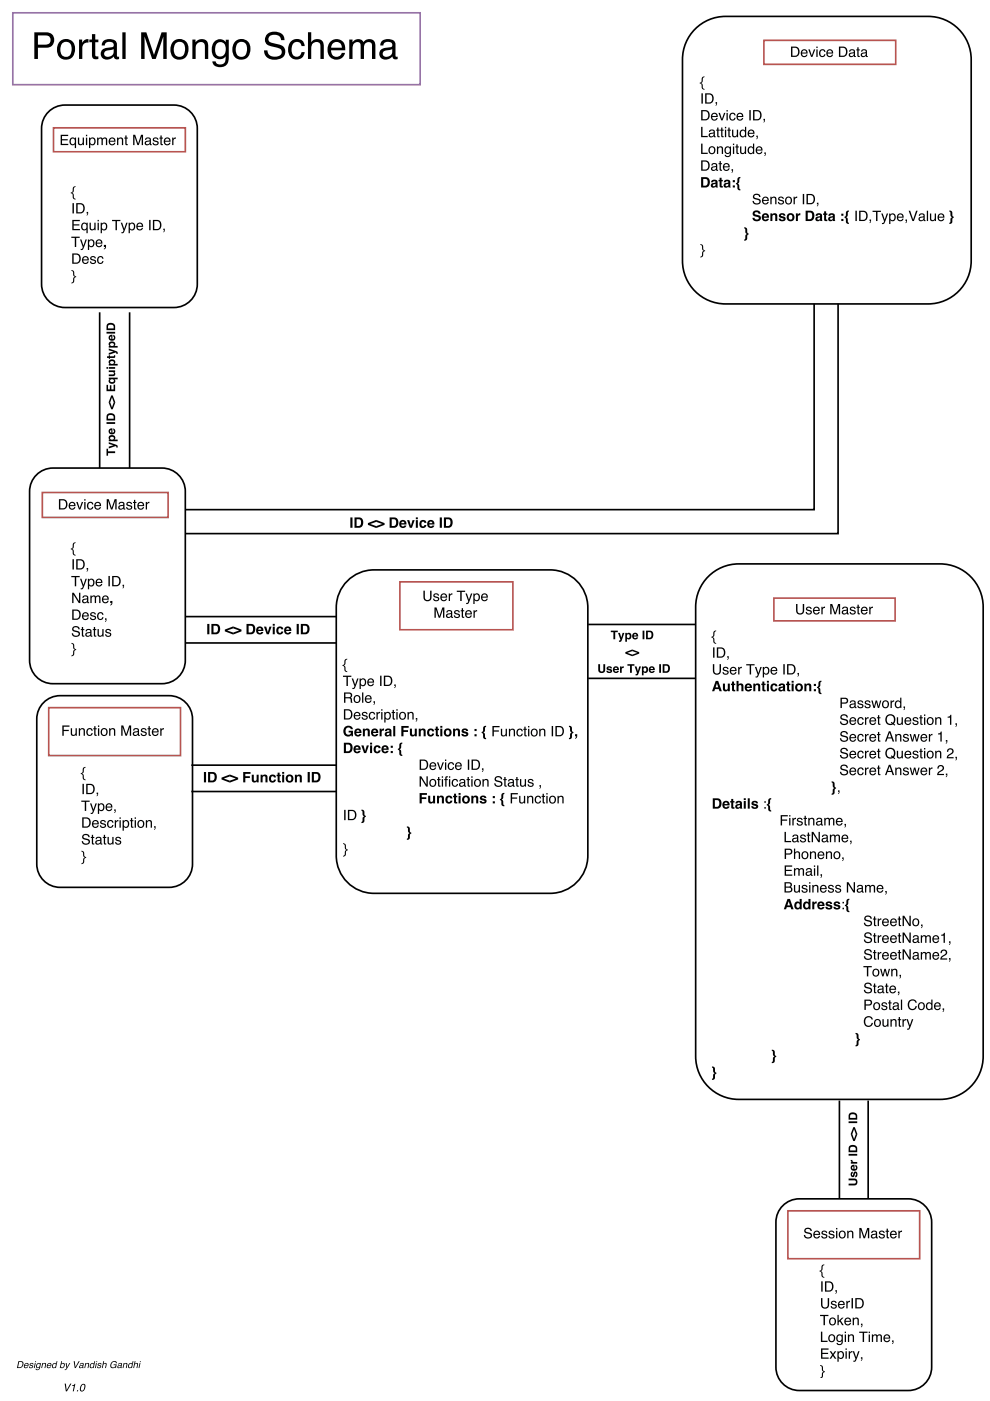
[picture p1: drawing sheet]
<svg xmlns="http://www.w3.org/2000/svg" width="210mm" height="297mm" viewBox="0 0 210 297" stroke-linecap="round" stroke-linejoin="round" font-family="sans-serif">
<path d="M9.6 148.7a4.9 4.9 0 0 1 3.1-1.2h23.2a5 5 0 0 1 4.9 4.9v30.8a5 5 0 0 1-4.9 4.9h-23.2a5 5 0 0 1-4.9-4.9v-30.8a4.9 4.9 0 0 1 1.8-3.7z" fill="none" stroke="#000" stroke-width=".35"/>
<g fill="#000">
<path d="M17.6 162.8l.5-.2v.2l-.3 .2a.85 .85 0 0 1-.5 1l.4 .3 .1 .7 .3 .3v.1a.71 .71 0 0 1-.6-1l-.4-.3v-.2l.4-.2zM17.2 180.4a.86 .86 0 0 1 .7 1.1l.4 .2v.2l-.4 .2a.85 .85 0 0 1-.7 1.1v-.2l.4-.2 .1-.8 .4-.2a.85 .85 0 0 1-.5-1.1l-.4-.2z"/>
<path d="M13.2 153.8h1.5v.3h-1.2v.6h1.1v.3h-1.1v1h-.3zM15 154.4h.3v1.1a.41 .41 0 0 0 .5 .3 .41 .41 0 0 0 .2-.6v-.8h.3v1.6h-.3v-.2a.55 .55 0 0 1-.6 .2 .55 .55 0 0 1-.4-.5zM16.7 154.4h.3v.2a.57 .57 0 0 1 .6-.2 .57 .57 0 0 1 .4 .6v1h-.3v-1a.39 .39 0 0 0-.4-.4 .39 .39 0 0 0-.3 .6v.8h-.3zM18.5 154.6a.65 .65 0 0 1 .7-.2 .65 .65 0 0 1 .5 .5h-.3a.44 .44 0 0 0-.6-.3 .44 .44 0 0 0-.2 .6 .42 .42 0 0 0 .3 .6 .42 .42 0 0 0 .5-.4h.3a.72 .72 0 0 1-1 .6 .72 .72 0 0 1-.4-1zM20 154h.2v.4h.3v.2h-.3v1.1l.3 .1v.2h-.4l-.1-.2v-1.2h-.2v-.2h.2zM20.8 154.4h.2v1.6h-.2zM20.8 153.8h.2v.3h-.2zM21.7 154.8a.56 .56 0 0 0 0 .7 .56 .56 0 0 0 .7 .1 .55 .55 0 0 0 .1-.8 .55 .55 0 0 0-.8 0zM21.5 154.6a.78 .78 0 0 1 1.1 .1 .78 .78 0 0 1-.1 1.1 .78 .78 0 0 1-1.1-.1v-.7zM23.1 154.4h.3v.2a.57 .57 0 0 1 .7-.2 .57 .57 0 0 1 .3 .6v1h-.2v-1a.39 .39 0 0 0-.5-.4 .39 .39 0 0 0-.3 .6v.8h-.3zM25.7 153.8h.4l.7 1.9 .6-1.9h.4v2.2h-.3v-1.8l-.6 1.8h-.3l-.6-1.8v1.8h-.3zM28.5 155.4a.38 .38 0 0 0 .4 .4 .38 .38 0 0 0 .2-.6zM28.3 154.6a.71 .71 0 0 1 1.2 .2v1h.1l-.1 .2a.45 .45 0 0 0-.7 0 .49 .49 0 0 1-.7-.3 .49 .49 0 0 1 .5-.6l.6-.1a.36 .36 0 0 0-.3-.4 .36 .36 0 0 0-.4 .3h-.3zM30 154.5a.64 .64 0 0 1 1.1 .4h-.3a.34 .34 0 0 0-.3-.3 .34 .34 0 0 0-.3 .3v.1a.76 .76 0 0 1 .9 .7 .69 .69 0 0 1-.7 .4 .69 .69 0 0 1-.6-.6h.3a.39 .39 0 0 0 .4 .3 .39 .39 0 0 0 .3-.3v-.1a.76 .76 0 0 1-.9-.7zM31.5 154h.3v.4h.2v.2h-.2v1.1l.2 .1v.2h-.3l-.2-.2v-1.2h-.2v-.2h.2zM32.4 154.6a.73 .73 0 0 1 .9-.1 .73 .73 0 0 1 .3 .8h-1.1a.45 .45 0 0 0 .3 .5 .45 .45 0 0 0 .6-.3h.2a.78 .78 0 0 1-1.1 .5 .78 .78 0 0 1-.2-1.2zM32.6 154.7l-.1 .4h.9l-.3-.5zM34 154.4h.2v.3l.6-.3v.3h-.3l-.2 .2-.1 1.1h-.2z"/>
<path d="M17.5 166.2h.3v2.2h-.3zM18.6 166.4v1.7h.5a.86 .86 0 0 0 .7-.8 .86 .86 0 0 0-.7-.9zM18.3 166.2h.9a1.11 1.11 0 0 1 .9 1.1 1.11 1.11 0 0 1-.9 1.1h-.9zM20.5 168h.3l-.1 .7-.2 .1 .2-.4h-.2z"/>
<path d="M17.6 177a.86 .86 0 0 1 1.4 .5h-.3a.51 .51 0 0 0-.5-.4 .51 .51 0 0 0-.5 .5l.3 .1a.84 .84 0 0 1 1 .9 .93 .93 0 0 1-.9 .5 .93 .93 0 0 1-.8-.8h.3a.58 .58 0 0 0 .6 .6 .58 .58 0 0 0 .6-.6l-.5-.2a.67 .67 0 0 1-.8-.3 .67 .67 0 0 1 .1-.8zM19.5 177h.2v.4h.3v.3h-.3v1l.3 .1v.2h-.4l-.1-.1v-1.2h-.2v-.3h.2zM20.5 178.5a.38 .38 0 0 0 .5 .3 .38 .38 0 0 0 .2-.5zM20.4 177.6a.71 .71 0 0 1 1.1 .2v1l.2 .1-.1 .2a.45 .45 0 0 0-.7 0 .49 .49 0 0 1-.7-.4 .49 .49 0 0 1 .5-.6l.5-.1a.36 .36 0 0 0-.3-.4 .36 .36 0 0 0-.4 .3h-.2zM22 177h.3v.4h.2v.3h-.2v1l.2 .1v.2h-.3l-.2-.1v-1.2h-.2v-.3h.2zM22.8 177.4h.3v1.1a.41 .41 0 0 0 .5 .3 .41 .41 0 0 0 .2-.6v-.8h.3v1.6h-.3v-.2a.55 .55 0 0 1-.6 .3 .55 .55 0 0 1-.4-.6zM24.6 177.5a.64 .64 0 0 1 1.1 .4h-.3a.34 .34 0 0 0-.3-.3 .34 .34 0 0 0-.4 .3l.1 .1a.76 .76 0 0 1 .9 .8 .69 .69 0 0 1-.7 .3 .69 .69 0 0 1-.6-.6h.3a.39 .39 0 0 0 .3 .4 .39 .39 0 0 0 .4-.4 .76 .76 0 0 1-.9-.8z"/>
<path d="M17.7 173.6v1.6h.6a.86 .86 0 0 0 .6-.8 .86 .86 0 0 0-.6-.8zM17.4 173.3h.9a1.11 1.11 0 0 1 .9 1.1 1.11 1.11 0 0 1-.9 1.1h-.9zM19.7 174.1a.73 .73 0 0 1 .9-.2 .73 .73 0 0 1 .3 .9h-1.1a.45 .45 0 0 0 .3 .5 .45 .45 0 0 0 .6-.3h.2a.78 .78 0 0 1-1.1 .5 .78 .78 0 0 1-.2-1.2zM19.9 174.2l-.1 .4h.9l-.3-.5zM21.4 174a.64 .64 0 0 1 1 .4h-.2a.34 .34 0 0 0-.4-.3 .34 .34 0 0 0-.3 .3l.1 .1a.76 .76 0 0 1 .9 .7 .69 .69 0 0 1-.8 .4 .69 .69 0 0 1-.5-.6h.2a.39 .39 0 0 0 .4 .3 .39 .39 0 0 0 .4-.3l-.1-.1a.76 .76 0 0 1-.8-.7zM22.9 174.1a.65 .65 0 0 1 .7-.2 .65 .65 0 0 1 .5 .5h-.3a.44 .44 0 0 0-.6-.3 .44 .44 0 0 0-.2 .6 .42 .42 0 0 0 .3 .6 .42 .42 0 0 0 .5-.4h.3a.72 .72 0 0 1-1 .6 .72 .72 0 0 1-.4-1zM24.3 173.9h.3v.3l.5-.3v.2l-.3 .1-.2 .2v1.1h-.3zM25.3 173.9h.3v1.6h-.3zM25.3 173.3h.3v.3h-.3zM26.4 174.2a.56 .56 0 0 0-.2 .8 .56 .56 0 0 0 .8 .1 .56 .56 0 0 0 .1-.7 .56 .56 0 0 0-.7-.2zM26 173.9h.3v.2a.7 .7 0 0 1 .9-.1 .7 .7 0 0 1 .2 1 .62 .62 0 0 1-.5 .5 .62 .62 0 0 1-.6-.2v.8h-.3zM27.8 173.4h.2v.5h.3v.2h-.3v1.1l.3 .1v.2h-.4l-.1-.2v-1.2h-.3v-.2h.3zM28.6 173.9h.2v1.6h-.2zM28.6 173.3h.2v.3h-.2zM29.5 174.3a.56 .56 0 0 0 0 .7 .56 .56 0 0 0 .7 .1 .55 .55 0 0 0 .1-.8 .55 .55 0 0 0-.8 0zM29.3 174.1a.78 .78 0 0 1 1.1 .1 .78 .78 0 0 1-.1 1.1 .78 .78 0 0 1-1.1-.1l-.1-.7zM30.9 173.9h.3v.2a.57 .57 0 0 1 .6-.2 .57 .57 0 0 1 .4 .6v1h-.3v-1a.39 .39 0 0 0-.4-.4 .39 .39 0 0 0-.3 .6v.8h-.3zM32.7 175.2h.3l-.1 .6-.2 .1 .1-.4h-.1z"/>
<path d="M17.2 169.7h1.8v.3h-.7v1.9h-.3v-1.9h-.8zM19.1 170.3h.3l.4 1.3 .4-1.3h.3l-.6 1.8a.53 .53 0 0 1-.7 .5v-.3h.3l.2-.3zM21.1 170.7a.56 .56 0 0 0-.1 .7 .56 .56 0 0 0 .8 .2 .56 .56 0 0 0 .1-.7 .56 .56 0 0 0-.8-.2zM20.7 170.3h.3v.3a.7 .7 0 0 1 1-.1 .7 .7 0 0 1 .1 .9 .62 .62 0 0 1-.4 .6 .62 .62 0 0 1-.7-.2v.8h-.3zM22.6 170.5a.73 .73 0 0 1 .9-.1 .73 .73 0 0 1 .3 .8h-1.1a.45 .45 0 0 0 .3 .5 .45 .45 0 0 0 .5-.3h.3a.78 .78 0 0 1-1.1 .5 .78 .78 0 0 1-.2-1.2zM22.8 170.7l-.1 .3h.9l-.3-.4zM24.2 171.6h.3v.6l-.3 .2 .2-.4-.2-.1z"/>
</g>
<path d="M10.3 150h28v10.2h-28z" fill="none" stroke="#b85450" stroke-width=".35"/>
<path d="M147.4 6.2a9.1 9.1 0 0 1 6.4-2.7h43a9.1 9.1 0 0 1 9.1 9.1v42.7a9.1 9.1 0 0 1-9.1 9.1h-43a9.1 9.1 0 0 1-9.1-9.1v-42.7a9.1 9.1 0 0 1 2.7-6.4z" fill="#fff"/>
<path d="M147.4 6.2a9.1 9.1 0 0 1 6.4-2.7h43a9.1 9.1 0 0 1 9.1 9.1v42.7a9.1 9.1 0 0 1-9.1 9.1h-43a9.1 9.1 0 0 1-9.1-9.1v-42.7a9.1 9.1 0 0 1 2.7-6.4z" fill="none" stroke="#000" stroke-width=".35"/>
<path d="M162 8.6h27.9v5h-27.9z" fill="none" stroke="#b85450" stroke-width=".35"/>
<g fill="#000">
<path d="M148.9 16.4l.5-.2v.2l-.4 .2a.85 .85 0 0 1-.4 1l.3 .3 .1 .7 .4 .3v.1a.71 .71 0 0 1-.7-1l-.3-.3v-.2l.3-.2zM148.5 51.8a.86 .86 0 0 1 .6 1.1l.4 .2v.2l-.4 .2a.85 .85 0 0 1-.6 1.1v-.2l.3-.2 .1-.8 .4-.2a.85 .85 0 0 1-.5-1.1l-.3-.2zM157.8 48.2a.53 .53 0 0 1 .6 .5v.6l.3 .4-.2 .2-.1 .9-.6 .2v-.2l.2-.2v-.7l.4-.3-.3-.2-.1-.8-.2-.2zM201.3 44.6a.53 .53 0 0 1 .6 .5v.6l.3 .4-.3 .3v.8l-.6 .3v-.3l.2-.1v-.7l.4-.3-.3-.3-.1-.8-.2-.1z"/>
<path d="M148.7 19.8h.3v2.2h-.3zM149.8 20v1.7h.5a.86 .86 0 0 0 .7-.8 .86 .86 0 0 0-.7-.9zM149.5 19.8h.9a1.11 1.11 0 0 1 .9 1.1 1.11 1.11 0 0 1-.9 1.1h-.9zM151.7 21.6h.3v.7l-.3 .1 .2-.4h-.2z"/>
<path d="M168 10.1v1.7h.5a.86 .86 0 0 0 .7-.8 .86 .86 0 0 0-.7-.9zM167.7 9.9h.9a1.11 1.11 0 0 1 .9 1.1 1.11 1.11 0 0 1-.9 1.1h-.9zM170 10.7a.73 .73 0 0 1 .9-.2 .73 .73 0 0 1 .3 .9h-1.1a.45 .45 0 0 0 .3 .5 .45 .45 0 0 0 .5-.3h.3a.78 .78 0 0 1-1.1 .4 .78 .78 0 0 1-.2-1.1zM170.2 10.8l-.1 .3h.9l-.3-.4zM171.4 10.5h.3l.4 1.3 .5-1.3h.3l-.6 1.6h-.3zM173.1 10.5h.3v1.6h-.3zM173.1 9.9h.3v.3h-.3zM173.9 10.7a.65 .65 0 0 1 .7-.3 .65 .65 0 0 1 .4 .6h-.2a.44 .44 0 0 0-.6-.3 .44 .44 0 0 0-.3 .6 .42 .42 0 0 0 .3 .6 .42 .42 0 0 0 .6-.4h.2a.72 .72 0 0 1-.9 .6 .72 .72 0 0 1-.4-1zM175.4 10.7a.73 .73 0 0 1 .9-.2 .73 .73 0 0 1 .3 .9h-1.1a.45 .45 0 0 0 .3 .5 .45 .45 0 0 0 .6-.3h.2a.78 .78 0 0 1-1.1 .4 .78 .78 0 0 1-.2-1.1zM175.6 10.8l-.1 .3h.9l-.3-.4zM178.2 10.1v1.7h.5a.86 .86 0 0 0 .7-.8 .86 .86 0 0 0-.7-.9zM177.9 9.9h.9a1.11 1.11 0 0 1 .9 1.1 1.11 1.11 0 0 1-.9 1.1h-.9zM180.3 11.5a.38 .38 0 0 0 .5 .4 .38 .38 0 0 0 .2-.6zM180.1 10.6a.71 .71 0 0 1 1.2 .3v.9l.2 .1-.2 .2a.45 .45 0 0 0-.7 0 .49 .49 0 0 1-.6-.4 .49 .49 0 0 1 .4-.5l.6-.2a.36 .36 0 0 0-.3-.4 .36 .36 0 0 0-.4 .4h-.3zM181.8 10h.2v.5h.3v.2h-.3v1l.3 .2v.2h-.4l-.1-.2v-1.2h-.2v-.2h.2zM182.8 11.5a.38 .38 0 0 0 .5 .4 .38 .38 0 0 0 .2-.6zM182.7 10.6a.71 .71 0 0 1 1.1 .3v.9l.2 .1-.1 .2a.45 .45 0 0 0-.7 0 .49 .49 0 0 1-.7-.4 .49 .49 0 0 1 .5-.5l.5-.2a.36 .36 0 0 0-.3-.4 .36 .36 0 0 0-.4 .4h-.2z"/>
<path d="M148.7 26.9h.2v1.9h1.2v.3h-1.4zM150.5 28.5a.38 .38 0 0 0 .5 .4 .38 .38 0 0 0 .2-.6zM150.4 27.7a.71 .71 0 0 1 1.2 .2v.9l.1 .1-.1 .2a.45 .45 0 0 0-.7 0 .49 .49 0 0 1-.7-.3 .49 .49 0 0 1 .5-.6l.6-.2a.36 .36 0 0 0-.3-.3 .36 .36 0 0 0-.4 .3h-.3zM152.1 27h.2v.5h.3v.2h-.3v1l.3 .2v.2h-.4l-.1-.2v-1.2h-.3v-.2h.3zM152.9 27h.3v.5h.2v.2h-.2v1l.2 .2v.2h-.3l-.2-.2v-1.2h-.2v-.2h.2zM153.7 27.5h.3v1.6h-.3zM153.7 26.9h.3v.3h-.3zM154.4 27h.3v.5h.3v.2h-.3v1l.3 .2v.2h-.4l-.2-.2v-1.2h-.2v-.2h.2zM155.2 27.5h.3v1a.41 .41 0 0 0 .5 .4 .41 .41 0 0 0 .2-.6v-.8h.3v1.6h-.3v-.3a.55 .55 0 0 1-.6 .3 .55 .55 0 0 1-.4-.5zM157.2 27.8a.55 .55 0 0 0-.1 .8 .55 .55 0 0 0 .7 .1 .55 .55 0 0 0 .1-.7 .55 .55 0 0 0-.7-.2zM157.1 27.6l.6-.1 .3 .2v-.8h.2v2.2h-.2v-.2a.73 .73 0 0 1-1.1 0 .73 .73 0 0 1 0-1zM158.7 27.7a.73 .73 0 0 1 .9-.2 .73 .73 0 0 1 .4 .9h-1.2a.45 .45 0 0 0 .3 .5 .45 .45 0 0 0 .6-.3h.3a.78 .78 0 0 1-1.2 .4 .78 .78 0 0 1-.2-1.1zM158.9 27.8l-.1 .4h.9l-.3-.5zM160.4 28.8h.3l-.1 .6-.2 .1 .1-.4h-.1z"/>
<path d="M148.7 30.5h.2v1.9h1.2v.2h-1.4zM150.6 31.4a.56 .56 0 0 0-.1 .8 .56 .56 0 0 0 .8 .1 .55 .55 0 0 0 .1-.8 .55 .55 0 0 0-.8-.1zM150.4 31.2a.78 .78 0 0 1 1.1 .1 .78 .78 0 0 1-.1 1.1 .78 .78 0 0 1-1.1-.1l-.1-.7zM152 31h.3v.3a.57 .57 0 0 1 .6-.3 .57 .57 0 0 1 .4 .6v1h-.3v-1a.39 .39 0 0 0-.4-.3 .39 .39 0 0 0-.3 .5v.8h-.3zM153.8 31.2l.5-.2 .4 .3v-.2h.3v1.4a.7 .7 0 0 1-.5 .8 .7 .7 0 0 1-.9-.5h.3a.46 .46 0 0 0 .6 .2 .46 .46 0 0 0 .2-.6 .69 .69 0 0 1-.9 .1 .69 .69 0 0 1-.2-.9zM154 31.4a.56 .56 0 0 0-.1 .7 .56 .56 0 0 0 .7 .2 .56 .56 0 0 0 .1-.7 .56 .56 0 0 0-.7-.2zM155.4 31.1h.3v1.5h-.3zM155.4 30.5h.3v.3h-.3zM156.1 30.6h.3v.4h.2v.3h-.2v1l.2 .1v.2h-.3l-.2-.1v-1.2h-.2v-.3h.2zM156.9 31h.3v1.1a.41 .41 0 0 0 .5 .3 .41 .41 0 0 0 .2-.6v-.8h.3v1.6h-.3v-.2a.55 .55 0 0 1-.6 .3 .55 .55 0 0 1-.4-.6zM158.9 31.4a.55 .55 0 0 0-.1 .7 .55 .55 0 0 0 .7 .2 .55 .55 0 0 0 .1-.7 .55 .55 0 0 0-.7-.2zM158.8 31.1l.6-.1 .3 .3v-.9h.2v2.2h-.2v-.2a.73 .73 0 0 1-1.1 .1 .73 .73 0 0 1 0-1zM160.4 31.2a.73 .73 0 0 1 .9-.1 .73 .73 0 0 1 .4 .8h-1.2a.45 .45 0 0 0 .3 .6 .45 .45 0 0 0 .6-.4h.2a.78 .78 0 0 1-1.1 .5 .78 .78 0 0 1-.2-1.2zM160.6 31.4l-.1 .3h.9l-.3-.4zM162.1 32.3h.3l-.1 .6-.2 .2 .1-.4-.1-.1z"/>
<path d="M149.1 37.9v1.5a.74 .74 0 0 0 .9-.7 .74 .74 0 0 0-.9-.8zM148.7 37.6h.9a1.11 1.11 0 0 1 .9 1.1 1.11 1.11 0 0 1-.9 1.1h-.9zM151.2 39.1l-.1 .3a.31 .31 0 0 0 .5 0 .31 .31 0 0 0 0-.4zM150.9 38.3a.75 .75 0 0 1 1.2 .3l.1 1.2h-.4l-.1-.2a.56 .56 0 0 1-.7 .2 .56 .56 0 0 1-.3-.8 .56 .56 0 0 1 .8-.2l.2-.1a.26 .26 0 0 0-.3-.3 .26 .26 0 0 0-.2 .3h-.4zM152.6 37.7h.4v.4h.3v.3h-.3v1h.3v.4l-.6-.1-.1-.1v-1.2h-.3v-.3h.3zM153.9 39.1v.3a.31 .31 0 0 0 .4 0 .31 .31 0 0 0 0-.4zM153.6 38.3a.75 .75 0 0 1 1.2 .3l.1 1.2h-.4l-.1-.2a.56 .56 0 0 1-.7 .2 .56 .56 0 0 1-.3-.8 .56 .56 0 0 1 .8-.2l.2-.1a.26 .26 0 0 0-.3-.3 .26 .26 0 0 0-.2 .3h-.4zM155.4 38.2h.4v.4h-.4zM155.4 39.3h.4v.5h-.4zM156.5 37.6l.5-.1v.3l-.2 .1-.1 .8-.3 .2 .3 .2 .1 .9 .2 .1v.3l-.6-.3-.1-.8-.3-.3 .3-.4z"/>
<path d="M149 23.6v1.7h.5a.86 .86 0 0 0 .7-.9 .86 .86 0 0 0-.7-.8zM148.7 23.3h.9a1.11 1.11 0 0 1 .9 1.1 1.11 1.11 0 0 1-1 1.1h-.8zM150.9 24.1a.73 .73 0 0 1 .9-.1 .73 .73 0 0 1 .4 .8h-1.2a.45 .45 0 0 0 .4 .5 .45 .45 0 0 0 .5-.3h.3a.78 .78 0 0 1-1.1 .5 .78 .78 0 0 1-.3-1.2zM151.2 24.3l-.2 .3h.9l-.3-.4zM152.3 23.9h.3l.5 1.3 .4-1.3h.3l-.6 1.6h-.3zM154 23.9h.3v1.6h-.3zM154 23.3h.3v.3h-.3zM154.8 24.1a.65 .65 0 0 1 .7-.2 .65 .65 0 0 1 .5 .6h-.3a.44 .44 0 0 0-.6-.3 .44 .44 0 0 0-.2 .6 .42 .42 0 0 0 .3 .5 .42 .42 0 0 0 .5-.3h.3a.72 .72 0 0 1-1 .5 .72 .72 0 0 1-.4-1zM156.4 24.1a.73 .73 0 0 1 .8-.1 .73 .73 0 0 1 .4 .8h-1.2a.45 .45 0 0 0 .4 .5 .45 .45 0 0 0 .5-.3h.3a.78 .78 0 0 1-1.1 .5 .78 .78 0 0 1-.3-1.2zM156.6 24.3l-.2 .3h.9l-.3-.4zM158.9 23.3h.3v2.2h-.3zM160 23.6v1.7h.5a.86 .86 0 0 0 .7-.9 .86 .86 0 0 0-.7-.8zM159.7 23.3h.9a1.11 1.11 0 0 1 .9 1.1 1.11 1.11 0 0 1-.9 1.1h-.9zM161.9 25.2h.3l-.1 .6-.2 .2 .1-.4-.1-.1z"/>
<path d="M149 34.3v1.6h.5a.86 .86 0 0 0 .7-.8 .86 .86 0 0 0-.7-.8zM148.7 34h.9a1.11 1.11 0 0 1 .9 1.1 1.11 1.11 0 0 1-1 1.1h-.8zM151.1 35.6a.38 .38 0 0 0 .4 .4 .38 .38 0 0 0 .2-.6zM150.9 34.8a.71 .71 0 0 1 1.2 .2v1h.1l-.1 .2a.45 .45 0 0 0-.7 0 .49 .49 0 0 1-.7-.3 .49 .49 0 0 1 .5-.6l.6-.1a.36 .36 0 0 0-.3-.4 .36 .36 0 0 0-.4 .3h-.3zM152.6 34.2h.2v.4h.3v.2h-.3v1.1l.3 .1v.2h-.4l-.1-.2v-1.2h-.3v-.2h.3zM153.5 34.8a.73 .73 0 0 1 .9-.1 .73 .73 0 0 1 .3 .8h-1.1a.45 .45 0 0 0 .3 .5 .45 .45 0 0 0 .5-.3h.3a.78 .78 0 0 1-1.1 .5 .78 .78 0 0 1-.2-1.2zM153.7 34.9l-.1 .4h.8l-.2-.5zM155.1 35.9h.3v.6l-.3 .1 .2-.4h-.2z"/>
<path d="M159.8 41.3a.86 .86 0 0 1 1.4 .5h-.2a.51 .51 0 0 0-.6-.5 .51 .51 0 0 0-.5 .5l.3 .2a.84 .84 0 0 1 1.1 .9 .93 .93 0 0 1-1 .5 .93 .93 0 0 1-.7-.8h.2a.58 .58 0 0 0 .6 .5 .58 .58 0 0 0 .6-.5l-.5-.2a.67 .67 0 0 1-.7-.3 .67 .67 0 0 1 0-.8zM161.8 41.9a.73 .73 0 0 1 .8-.1 .73 .73 0 0 1 .4 .8h-1.2a.45 .45 0 0 0 .4 .5 .45 .45 0 0 0 .5-.3h.3a.78 .78 0 0 1-1.1 .5 .78 .78 0 0 1-.3-1.2zM162 42l-.2 .4h.9l-.3-.5zM163.3 41.7h.3v.2a.57 .57 0 0 1 .6-.2 .57 .57 0 0 1 .4 .6v1h-.2v-1a.39 .39 0 0 0-.5-.4 .39 .39 0 0 0-.3 .6v.8h-.3zM165.1 41.8a.64 .64 0 0 1 1.1 .4h-.3a.34 .34 0 0 0-.3-.3 .34 .34 0 0 0-.3 .3v.1a.76 .76 0 0 1 .9 .7 .69 .69 0 0 1-.7 .4 .69 .69 0 0 1-.6-.6h.3a.39 .39 0 0 0 .4 .3 .39 .39 0 0 0 .4-.3l-.1-.1a.76 .76 0 0 1-.9-.7zM166.8 42.1a.56 .56 0 0 0 0 .8 .56 .56 0 0 0 .7 0 .55 .55 0 0 0 .1-.7 .55 .55 0 0 0-.8-.1zM166.6 41.9a.78 .78 0 0 1 1.2 .1 .78 .78 0 0 1-.2 1.1 .78 .78 0 0 1-1.1-.1v-.7zM168.3 41.7h.2v.3l.5-.3v.3h-.2l-.3 .2v1.1h-.2zM170.2 41.1h.3v2.2h-.3zM171.3 41.4v1.7h.5a.86 .86 0 0 0 .7-.9 .86 .86 0 0 0-.7-.8zM171 41.1h.9a1.11 1.11 0 0 1 .9 1.1 1.11 1.11 0 0 1-.9 1.1h-.9zM173.2 43h.3v.6l-.3 .2 .2-.5h-.2z"/>
<path d="M159.8 44.8a.91 .91 0 0 1 1.5 .5h-.5a.37 .37 0 0 0-.4-.4 .37 .37 0 0 0-.3 .5 1.02 1.02 0 0 1 1.2 1 .96 .96 0 0 1-1 .5 .96 .96 0 0 1-.8-.7h.5a.46 .46 0 0 0 .4 .3 .46 .46 0 0 0 .5-.3l-.2-.2a.91 .91 0 0 1-1.1-.9zM162.1 45.6l-.2 .3h.7l-.2-.3zM161.7 45.4a.79 .79 0 0 1 1-.1 .79 .79 0 0 1 .3 .9h-1.1l.3 .4 .8-.2a.84 .84 0 0 1-1.2 .3 .84 .84 0 0 1-.1-1.3zM163.3 45.2h.4v.3a.57 .57 0 0 1 .7-.3 .57 .57 0 0 1 .4 .6v1.1h-.4v-1.1l-.3-.2-.3 .2v1.1h-.5zM165.3 45.4a.75 .75 0 0 1 1.2 .3h-.4a.27 .27 0 0 0-.3-.2 .27 .27 0 0 0-.2 .2v.1a.73 .73 0 0 1 .9 .9 .81 .81 0 0 1-1.4-.4h.4a.32 .32 0 0 0 .3 .3 .32 .32 0 0 0 .3-.2v-.1a.73 .73 0 0 1-.9-.8zM167.3 45.7a.45 .45 0 0 0 0 .7 .45 .45 0 0 0 .7-.1l-.1-.6-.3-.2zM166.8 46a.86 .86 0 0 1 1.7 0 .86 .86 0 0 1-1.7 0zM168.7 45.2h.5v.3l.5-.3v.4a.43 .43 0 0 0-.5 .5v.8h-.5zM171.3 45.1v1.4a.74 .74 0 0 0 .9-.7 .74 .74 0 0 0-.9-.7zM170.8 44.7h1a1.11 1.11 0 0 1 .9 1.1 1.11 1.11 0 0 1-.9 1.1h-1zM173.4 46.2l-.1 .3a.31 .31 0 0 0 .4 0 .31 .31 0 0 0 .1-.4zM173 45.4a.75 .75 0 0 1 1.3 .3l.1 1.2h-.5v-.2a.56 .56 0 0 1-.8 .2 .56 .56 0 0 1-.2-.7 .56 .56 0 0 1 .7-.3l.3-.1a.26 .26 0 0 0-.3-.3 .26 .26 0 0 0-.3 .3h-.4zM174.7 44.8h.5v.5h.2v.3h-.2v.9l.2 .1v.3l-.5-.1-.1-.1-.1-1.1h-.2v-.3h.2zM176.1 46.2l-.1 .3a.31 .31 0 0 0 .4 0 .31 .31 0 0 0 .1-.4zM175.7 45.4a.75 .75 0 0 1 1.3 .3l.1 1.2h-.5v-.2a.56 .56 0 0 1-.7 .2 .56 .56 0 0 1-.3-.7 .56 .56 0 0 1 .7-.3l.3-.1a.26 .26 0 0 0-.3-.3 .26 .26 0 0 0-.3 .3h-.4zM178.4 45.3h.4v.4h-.4zM178.4 46.4h.4v.5h-.4zM179.5 44.8l.5-.2v.3l-.2 .1-.1 .8-.3 .3 .3 .1 .1 .9 .2 .1v.3l-.6-.3-.1-.8-.3-.3 .3-.4z"/>
<path d="M181.4 44.7h.3v2.2h-.3zM182.5 44.9v1.7h.5a.86 .86 0 0 0 .7-.8 .86 .86 0 0 0-.7-.9zM182.2 44.7h.8a1.11 1.11 0 0 1 1 1.1 1.11 1.11 0 0 1-1 1.1h-.8zM184.4 46.5h.3l-.1 .7-.2 .1 .1-.4h-.1z"/>
<path d="M185 44.7h1.8v.2h-.8v2h-.3v-2h-.7zM186.8 45.3h.4l.4 1.3 .4-1.3h.3l-.6 1.7a.53 .53 0 0 1-.7 .5v-.2h.3l.1-.4zM188.9 45.6a.56 .56 0 0 0-.1 .8 .56 .56 0 0 0 .7 .1 .56 .56 0 0 0 .1-.7 .56 .56 0 0 0-.7-.2zM188.5 45.3h.3v.2a.7 .7 0 0 1 .9-.1 .7 .7 0 0 1 .2 .9 .62 .62 0 0 1-.4 .6 .62 .62 0 0 1-.7-.2v.8h-.3zM190.4 45.5a.73 .73 0 0 1 .8-.2 .73 .73 0 0 1 .4 .9h-1.2a.45 .45 0 0 0 .4 .5 .45 .45 0 0 0 .5-.3h.3a.78 .78 0 0 1-1.1 .4 .78 .78 0 0 1-.3-1.2zM190.6 45.6l-.2 .3h.9l-.3-.4zM192 46.5h.3l-.1 .7-.2 .1 .2-.4h-.2z"/>
<path d="M192.7 44.7h.3l.6 1.8 .6-1.8h.4l-.8 2.2h-.3zM195 46.3a.38 .38 0 0 0 .5 .4 .38 .38 0 0 0 .2-.6zM194.9 45.4a.71 .71 0 0 1 1.2 .3v.9l.1 .1-.1 .2a.45 .45 0 0 0-.7 0 .49 .49 0 0 1-.7-.4 .49 .49 0 0 1 .5-.5l.6-.2a.36 .36 0 0 0-.3-.4 .36 .36 0 0 0-.4 .4h-.3zM196.5 44.7h.3v2.2h-.3zM197.2 45.3h.2v1a.41 .41 0 0 0 .6 .4 .41 .41 0 0 0 .2-.6v-.8h.3v1.6h-.3v-.3a.55 .55 0 0 1-.6 .3 .55 .55 0 0 1-.4-.5zM199 45.5a.73 .73 0 0 1 .9-.2 .73 .73 0 0 1 .3 .9h-1.1a.45 .45 0 0 0 .3 .5 .45 .45 0 0 0 .5-.3h.3a.78 .78 0 0 1-1.1 .4 .78 .78 0 0 1-.2-1.2zM199.2 45.6l-.1 .3h.9l-.3-.4z"/>
</g>
<path d="M73.6 123.2a8 8 0 0 1 5.7-2.4h37.3a8 8 0 0 1 8 8v52.6a8 8 0 0 1-8 8h-37.3a8 8 0 0 1-8-8v-52.6a8 8 0 0 1 2.3-5.6z" fill="#fff"/>
<path d="M73.6 123.2a8 8 0 0 1 5.7-2.4h37.3a8 8 0 0 1 8 8v52.6a8 8 0 0 1-8 8h-37.3a8 8 0 0 1-8-8v-52.6a8 8 0 0 1 2.3-5.6z" fill="none" stroke="#000" stroke-width=".35"/>
<g fill="#000">
<path d="M73.1 139.9l.5-.2v.1l-.3 .2a.85 .85 0 0 1-.5 1.1l.4 .2 .1 .8 .3 .2v.2a.71 .71 0 0 1-.6-1l-.4-.5 .4-.2zM72.7 178.8a.86 .86 0 0 1 .7 1.1l.4 .2v.2l-.4 .3a.64 .64 0 0 1-.1 .7 .64 .64 0 0 1-.6 .3 .99 .99 0 0 0 .5-1.2l.3-.2a.85 .85 0 0 1-.4-1l-.4-.3zM76.6 171.7a.53 .53 0 0 1 .7 .5v.6l.3 .4-.3 .2-.1 .8-.6 .3v-.2l.2-.2 .1-.7 .3-.3-.3-.2v-.8l-.3-.2zM86.3 175.2a.53 .53 0 0 1 .6 .5v.6l.3 .4-.3 .2v.9l-.6 .3v-.3l.2-.1v-.7l.3-.4-.2-.2-.1-.8-.2-.1z"/>
<path d="M89.8 125.2h.3v1.4a.56 .56 0 0 0 .5 .6 .56 .56 0 0 0 .6-.6v-1.4h.3v1.3a.87 .87 0 0 1-.9 1 .87 .87 0 0 1-.8-1zM92 125.9a.64 .64 0 0 1 1.1 .4h-.3a.34 .34 0 0 0-.3-.3 .34 .34 0 0 0-.3 .3v.1a.76 .76 0 0 1 .9 .8 .69 .69 0 0 1-.7 .3 .69 .69 0 0 1-.6-.6h.3a.39 .39 0 0 0 .4 .4 .39 .39 0 0 0 .3-.4v-.1a.76 .76 0 0 1-.9-.7zM93.6 126a.73 .73 0 0 1 .9-.1 .73 .73 0 0 1 .3 .8h-1.2a.45 .45 0 0 0 .4 .5 .45 .45 0 0 0 .5-.3h.3a.78 .78 0 0 1-1.1 .5 .78 .78 0 0 1-.3-1.2zM93.8 126.2l-.2 .3h.9l-.3-.5zM95.1 125.8h.3v.3l.5-.3v.3h-.2l-.3 .2v1.1h-.3zM96.8 125.2h1.8v.3h-.7v1.9h-.3v-1.9h-.8zM98.7 125.8h.3l.4 1.3 .5-1.3h.2l-.6 1.8a.53 .53 0 0 1-.7 .5v-.3h.3l.2-.3zM100.8 126.1a.56 .56 0 0 0-.2 .8 .56 .56 0 0 0 .8 .2 .56 .56 0 0 0 .1-.8 .56 .56 0 0 0-.7-.2zM100.4 125.8h.2v.2a.7 .7 0 0 1 1-.1 .7 .7 0 0 1 .1 1 .62 .62 0 0 1-.4 .5 .62 .62 0 0 1-.7-.2v.9h-.2zM102.2 126a.73 .73 0 0 1 .9-.1 .73 .73 0 0 1 .3 .8h-1.1a.45 .45 0 0 0 .3 .5 .45 .45 0 0 0 .6-.3h.2a.78 .78 0 0 1-1.1 .5 .78 .78 0 0 1-.2-1.2zM102.4 126.2l-.1 .3h.9l-.3-.5z"/>
<path d="M92.1 128.8h.4l.7 1.8 .6-1.8h.4v2.2h-.3v-1.9l-.6 1.9h-.3l-.6-1.9v1.9h-.3zM94.9 130.4a.38 .38 0 0 0 .5 .4 .38 .38 0 0 0 .2-.6zM94.7 129.6a.71 .71 0 0 1 1.2 .2v.9l.2 .1-.2 .2a.45 .45 0 0 0-.7 0 .49 .49 0 0 1-.6-.3 .49 .49 0 0 1 .5-.6l.5-.2a.36 .36 0 0 0-.3-.3 .36 .36 0 0 0-.4 .3h-.3zM96.4 129.5a.64 .64 0 0 1 1.1 .3h-.3a.34 .34 0 0 0-.3-.2 .34 .34 0 0 0-.3 .3v.1a.76 .76 0 0 1 .9 .7 .69 .69 0 0 1-.7 .4 .69 .69 0 0 1-.6-.6h.3a.39 .39 0 0 0 .4 .3 .39 .39 0 0 0 .3-.3v-.1a.76 .76 0 0 1-.9-.8zM97.9 128.9h.3v.5h.2v.2h-.2v1l.2 .2v.2h-.3l-.2-.2v-1.2h-.2v-.2h.2zM98.8 129.6a.73 .73 0 0 1 .9-.2 .73 .73 0 0 1 .4 .9h-1.2a.45 .45 0 0 0 .3 .5 .45 .45 0 0 0 .6-.3h.2a.78 .78 0 0 1-1.1 .4 .78 .78 0 0 1-.2-1.1zM99 129.7l-.1 .4h.9l-.3-.5zM100.4 129.4h.2v.3l.6-.3v.2l-.3 .1-.2 .2v1.1h-.3z"/>
<path d="M73.3 157.9v1.4a.74 .74 0 0 0 1-.7 .74 .74 0 0 0-1-.7zM72.9 157.5h.9a1.11 1.11 0 0 1 1 1.1 1.11 1.11 0 0 1-1 1.1h-.9zM75.5 158.4l-.1 .3h.6l-.2-.3zM75.2 158.2a.79 .79 0 0 1 .9-.1 .79 .79 0 0 1 .4 .9h-1.1l.2 .4 .9-.2a.84 .84 0 0 1-1.3 .3 .84 .84 0 0 1 0-1.3zM76.6 158h.5l.3 1.2 .4-1.2h.4l-.6 1.7h-.4zM78.5 157.5h.4v.4h-.4zM78.5 158h.4v1.7h-.4zM79.4 158.2a.75 .75 0 0 1 .8-.2 .75 .75 0 0 1 .5 .6l-.4-.1a.45 .45 0 0 0-.7 .2 .45 .45 0 0 0 .2 .6h.3l.2-.2h.4a.8 .8 0 0 1-1.1 .5 .8 .8 0 0 1-.3-1.2zM81.4 158.4l-.1 .3h.7l-.2-.3zM81.1 158.2a.79 .79 0 0 1 .9-.1 .79 .79 0 0 1 .4 .9h-1.1l.2 .4 .9-.2a.84 .84 0 0 1-1.3 .3 .84 .84 0 0 1 0-1.3zM82.8 158.1h.5v.5h-.5zM82.8 159.2h.5v.5h-.5zM84.8 157.6l.5-.2v.3l-.2 .1-.1 .8-.3 .3 .3 .2 .1 .8 .2 .1v.3l-.6-.3-.1-.8-.2-.3 .2-.4z"/>
<path d="M73.2 150.6v1.7h.5a.86 .86 0 0 0 .7-.8 .86 .86 0 0 0-.7-.9zM72.9 150.4h.9a1.11 1.11 0 0 1 .9 1.1 1.11 1.11 0 0 1-.9 1.1h-.9zM75.2 151.2a.73 .73 0 0 1 .9-.2 .73 .73 0 0 1 .3 .8h-1.1a.45 .45 0 0 0 .3 .6 .45 .45 0 0 0 .5-.3h.3a.78 .78 0 0 1-1.1 .4 .78 .78 0 0 1-.2-1.2zM75.4 151.3l-.1 .3h.9l-.3-.4zM76.9 151.1a.64 .64 0 0 1 1 .3h-.2a.34 .34 0 0 0-.4-.3 .34 .34 0 0 0-.3 .4h.1a.76 .76 0 0 1 .8 .8 .69 .69 0 0 1-.7 .3 .69 .69 0 0 1-.5-.5h.2a.39 .39 0 0 0 .4 .3 .39 .39 0 0 0 .4-.4h-.1a.76 .76 0 0 1-.9-.8zM78.4 151.1a.65 .65 0 0 1 .7-.2 .65 .65 0 0 1 .4 .6h-.2a.44 .44 0 0 0-.6-.3 .44 .44 0 0 0-.2 .6 .42 .42 0 0 0 .3 .6 .42 .42 0 0 0 .5-.4h.2a.72 .72 0 0 1-.9 .6 .72 .72 0 0 1-.4-1.1zM79.8 151h.3v.2l.5-.3v.3h-.3l-.2 .3v1.1h-.3zM80.8 151h.3v1.6h-.3zM80.8 150.4h.3v.3h-.3zM81.9 151.3a.56 .56 0 0 0-.2 .7 .56 .56 0 0 0 .8 .2 .56 .56 0 0 0 .1-.7 .56 .56 0 0 0-.7-.2zM81.5 151h.2v.2a.7 .7 0 0 1 1-.1 .7 .7 0 0 1 .1 .9 .62 .62 0 0 1-.4 .6 .62 .62 0 0 1-.7-.2v.8h-.2zM83.2 150.5h.3v.5h.3v.2h-.3v1l.3 .1v.3h-.4l-.1-.2-.1-1.2h-.2v-.2h.2zM84 151h.3v1.6h-.3zM84 150.4h.3v.3h-.3zM85 151.3a.56 .56 0 0 0-.1 .8 .56 .56 0 0 0 .8 .1 .55 .55 0 0 0 .1-.8 .55 .55 0 0 0-.8-.1zM84.8 151.2a.78 .78 0 0 1 1.1 .1 .78 .78 0 0 1-.1 1.1 .78 .78 0 0 1-1.1-.2l-.1-.7zM86.4 151h.3v.2a.57 .57 0 0 1 .6-.2 .57 .57 0 0 1 .4 .5v1.1h-.3v-1a.39 .39 0 0 0-.4-.4 .39 .39 0 0 0-.3 .5v.9h-.3zM88.2 152.2h.3l-.1 .6-.2 .2 .1-.4h-.1z"/>
<path d="M73.2 147.1v.7h.7a.38 .38 0 0 0 .5-.3 .38 .38 0 0 0-.4-.4zM72.9 146.8a1.88 1.88 0 0 1 1.6 .2l.2 .6-.3 .3 .2 .3 .2 .8h-.4l-.1-.8-.4-.1h-.7v.9h-.3zM75.3 147.8a.56 .56 0 0 0 0 .8 .56 .56 0 0 0 .8 0 .55 .55 0 0 0 0-.8 .55 .55 0 0 0-.8 0zM75.2 147.6a.78 .78 0 0 1 1.1 .1 .78 .78 0 0 1-.2 1.1 .78 .78 0 0 1-1.1-.1v-.7zM76.8 146.8h.2v2.2h-.2zM77.6 147.6a.73 .73 0 0 1 .8-.1 .73 .73 0 0 1 .4 .8h-1.2a.45 .45 0 0 0 .4 .5 .45 .45 0 0 0 .5-.3h.3a.78 .78 0 0 1-1.1 .5 .78 .78 0 0 1-.3-1.2zM77.8 147.7l-.2 .4h.9l-.3-.5zM79.2 148.7h.3l-.1 .6-.2 .2 .2-.5h-.2z"/>
<path d="M73.1 154.2a1.02 1.02 0 0 1 1.7 .4h-.4a.6 .6 0 0 0-.8-.3 .6 .6 0 0 0-.3 .7 .6 .6 0 0 0 .4 .8 .6 .6 0 0 0 .7-.5h-.5v-.4h.9v1.2h-.3v-.3a1.02 1.02 0 0 1-1.3 .2 1.02 1.02 0 0 1-.4-1.3zM75.7 154.9l-.2 .2h.7l-.2-.3zM75.3 154.7a.79 .79 0 0 1 1-.2 .79 .79 0 0 1 .3 .9h-1.1l.3 .4 .8-.2a.84 .84 0 0 1-1.2 .4 .84 .84 0 0 1-.1-1.3zM76.9 154.5h.4v.2a.57 .57 0 0 1 .7-.2 .57 .57 0 0 1 .4 .5v1.1h-.4v-1.1l-.3-.2-.3 .3v1h-.5zM79.2 154.9l-.1 .2h.7l-.2-.3zM78.9 154.7a.79 .79 0 0 1 .9-.2 .79 .79 0 0 1 .4 .9h-1.1l.2 .4 .9-.2a.84 .84 0 0 1-1.3 .4 .84 .84 0 0 1 0-1.3zM80.5 154.5h.4v.3l.5-.3v.4a.43 .43 0 0 0-.5 .4v.8h-.4zM82.1 155.5l-.1 .2a.31 .31 0 0 0 .4 .1 .31 .31 0 0 0 .1-.4zM81.7 154.7a.75 .75 0 0 1 1.3 .3l.1 1.1h-.5v-.2a.56 .56 0 0 1-.8 .2 .56 .56 0 0 1-.2-.7 .56 .56 0 0 1 .7-.3l.2-.1a.26 .26 0 0 0-.2-.2 .26 .26 0 0 0-.3 .2h-.4zM83.4 153.9h.4v2.2h-.4zM85.1 153.9h1.5v.4h-1.1v.5h1v.4h-1v.9h-.4zM86.9 154.5h.4l.1 1.1 .2 .2 .3-.3v-1h.5v1.6h-.4l-.1-.2a.58 .58 0 0 1-.7 .2 .58 .58 0 0 1-.3-.6zM88.8 154.5h.4v.2a.57 .57 0 0 1 .6-.2 .57 .57 0 0 1 .5 .5v1.1h-.5v-1.1l-.3-.2-.3 .3v1h-.4zM90.8 154.7a.75 .75 0 0 1 .7-.2 .75 .75 0 0 1 .5 .6l-.4-.1a.45 .45 0 0 0-.7 .1 .45 .45 0 0 0 .2 .7h.3l.2-.3h.4a.8 .8 0 0 1-1.1 .6 .8 .8 0 0 1-.3-1.2zM92.4 154.1h.4v.4h.3v.3h-.3v.9l.3 .1v.3h-.5l-.2-.2v-1.1h-.2v-.3h.2zM93.4 153.9h.4v.4h-.4zM93.4 154.5h.4v1.6h-.4zM94.6 154.9a.45 .45 0 0 0 0 .7 .45 .45 0 0 0 .7-.1l-.1-.6-.3-.1zM94.1 155.3a.86 .86 0 0 1 1.7 0 .86 .86 0 0 1-1.7 0zM96.1 154.5h.4v.2a.57 .57 0 0 1 .6-.2 .57 .57 0 0 1 .4 .5v1.1h-.4v-1.1l-.3-.2-.3 .3v1h-.4zM98 154.6a.75 .75 0 0 1 1.3 .4h-.5a.27 .27 0 0 0-.2-.2 .27 .27 0 0 0-.3 .2h.1a.73 .73 0 0 1 .8 .9 .81 .81 0 0 1-1.4-.3h.4a.32 .32 0 0 0 .3 .2 .32 .32 0 0 0 .4-.2h-.1a.73 .73 0 0 1-.9-.9zM100.6 154.6h.5v.4h-.5zM100.6 155.7h.5v.4h-.5zM102.6 154l.5-.1v.2l-.3 .2v.7l-.3 .3 .3 .2v.8l.3 .2v.2l-.6-.3-.1-.8-.3-.2 .3-.4z"/>
<path d="M72.7 143.3h1.8v.2h-.7v1.9h-.3v-1.9h-.8zM74.6 143.8h.3l.4 1.3 .4-1.3h.3l-.6 1.8a.53 .53 0 0 1-.7 .5v-.3h.3l.2-.3zM76.6 144.2a.56 .56 0 0 0-.1 .7 .56 .56 0 0 0 .7 .2 .56 .56 0 0 0 .2-.7 .56 .56 0 0 0-.8-.2zM76.2 143.9h.3v.2a.7 .7 0 0 1 1-.1 .7 .7 0 0 1 .1 .9 .62 .62 0 0 1-.4 .6 .62 .62 0 0 1-.7-.2v.8h-.3zM78.1 144.1a.73 .73 0 0 1 .9-.2 .73 .73 0 0 1 .3 .8h-1.2a.45 .45 0 0 0 .4 .6 .45 .45 0 0 0 .5-.4h.3a.78 .78 0 0 1-1.1 .5 .78 .78 0 0 1-.2-1.2zM78.3 144.2l-.1 .3h.8l-.2-.4zM80.6 143.3h.3v2.1h-.3zM81.7 143.5v1.7h.5a.86 .86 0 0 0 .7-.9 .86 .86 0 0 0-.7-.8zM81.4 143.3h.9a1.11 1.11 0 0 1 .9 1.1 1.11 1.11 0 0 1-.9 1h-.9zM83.6 145.1h.3l-.1 .6-.2 .2 .2-.4-.2-.1z"/>
<path d="M104.4 153.9h1.5v.3h-1.2v.7h1.1v.2h-1.1v1h-.3zM106.2 154.5h.3v1.1a.41 .41 0 0 0 .5 .3 .41 .41 0 0 0 .2-.6v-.8h.3v1.6h-.3v-.2a.55 .55 0 0 1-.6 .2 .55 .55 0 0 1-.4-.5zM107.9 154.5h.3v.2a.57 .57 0 0 1 .6-.2 .57 .57 0 0 1 .4 .6v1h-.3v-1a.39 .39 0 0 0-.5-.4 .39 .39 0 0 0-.2 .6v.8h-.3zM109.7 154.7a.65 .65 0 0 1 .7-.2 .65 .65 0 0 1 .4 .6h-.2a.44 .44 0 0 0-.6-.4 .44 .44 0 0 0-.2 .7 .42 .42 0 0 0 .3 .5 .42 .42 0 0 0 .5-.4h.2a.72 .72 0 0 1-.9 .6 .72 .72 0 0 1-.4-1zM111.2 154.1h.2v.4h.3v.2h-.3v1.1l.3 .1v.2h-.4l-.1-.2v-1.2h-.2v-.2h.2zM112 154.5h.2v1.6h-.2zM112 153.9h.2v.3h-.2zM112.9 154.9a.56 .56 0 0 0 0 .8 .56 .56 0 0 0 .7 0 .55 .55 0 0 0 .1-.7 .55 .55 0 0 0-.8-.1zM112.7 154.7a.78 .78 0 0 1 1.1 .1 .78 .78 0 0 1-.1 1.1 .78 .78 0 0 1-1.1-.1l-.1-.7zM114.3 154.5h.3v.2a.57 .57 0 0 1 .6-.2 .57 .57 0 0 1 .4 .6v1h-.2v-1a.39 .39 0 0 0-.5-.4 .39 .39 0 0 0-.3 .6v.8h-.3zM117 153.9h.3v2.2h-.3zM118.1 154.2v1.7h.5a.86 .86 0 0 0 .7-.9 .86 .86 0 0 0-.7-.8zM117.8 153.9h.9a1.11 1.11 0 0 1 .9 1.1 1.11 1.11 0 0 1-1 1.1h-.8z"/>
<path d="M120.6 153.9a.53 .53 0 0 1 .7 .5v.6l.3 .4-.3 .2-.1 .8-.6 .3v-.2l.2-.2 .1-.7 .3-.3-.3-.2v-.8l-.3-.2zM121.9 155.7h.5l-.1 .7-.4 .2 .3-.5h-.3z"/>
<path d="M73 171.7h.3v2.2h-.3zM74.1 172v1.6h.5a.86 .86 0 0 0 .7-.8 .86 .86 0 0 0-.7-.8zM73.8 171.7h.8a1.11 1.11 0 0 1 1 1.1 1.11 1.11 0 0 1-1 1.1h-.8z"/>
<path d="M89 164.6h.3l1.1 1.8v-1.8h.3v2.2h-.3l-1.2-1.8v1.8h-.2zM91.4 165.6a.56 .56 0 0 0 0 .7 .56 .56 0 0 0 .7 .1 .55 .55 0 0 0 .1-.8 .55 .55 0 0 0-.8 0zM91.2 165.4a.78 .78 0 0 1 1.1 .1 .78 .78 0 0 1-.1 1.1 .78 .78 0 0 1-1.1-.2l-.1-.6zM92.9 164.7h.2v.5h.3v.2h-.3v1l.3 .2v.2h-.4l-.1-.2v-1.2h-.2v-.2h.2zM93.7 165.2h.2v1.6h-.2zM93.7 164.6h.2v.3h-.2zM94.5 164.7l.4-.1v.2l-.2 .2v.2h.2v.2h-.2v1.4h-.3v-1.4h-.2v-.2h.2zM95.2 165.2h.3v1.6h-.3zM95.2 164.6h.3v.3h-.3zM96 165.4a.65 .65 0 0 1 .7-.2 .65 .65 0 0 1 .4 .5h-.2a.44 .44 0 0 0-.6-.3 .44 .44 0 0 0-.3 .6 .42 .42 0 0 0 .3 .6 .42 .42 0 0 0 .6-.4h.2a.72 .72 0 0 1-.9 .6 .72 .72 0 0 1-.4-1zM97.6 166.2a.38 .38 0 0 0 .5 .4 .38 .38 0 0 0 .2-.6zM97.5 165.4a.71 .71 0 0 1 1.1 .2v.9l.2 .1-.1 .2a.45 .45 0 0 0-.7 0 .49 .49 0 0 1-.7-.3 .49 .49 0 0 1 .5-.6l.6-.2a.36 .36 0 0 0-.4-.3 .36 .36 0 0 0-.4 .3h-.2zM99.1 164.7h.3v.5h.3v.2h-.3v1l.3 .2v.2h-.4l-.1-.2-.1-1.2h-.2v-.2h.2zM99.9 165.2h.3v1.6h-.3zM99.9 164.6h.3v.3h-.3zM100.9 165.6a.56 .56 0 0 0-.1 .7 .56 .56 0 0 0 .8 .1 .55 .55 0 0 0 .1-.8 .55 .55 0 0 0-.8 0zM100.7 165.4a.78 .78 0 0 1 1.1 .1 .78 .78 0 0 1-.1 1.1 .78 .78 0 0 1-1.1-.2l-.1-.6zM102.3 165.2h.3v.2a.57 .57 0 0 1 .6-.2 .57 .57 0 0 1 .4 .6v1h-.3v-1a.39 .39 0 0 0-.5-.4 .39 .39 0 0 0-.2 .5v.9h-.3zM105.1 164.7a.86 .86 0 0 1 1.4 .5h-.3a.51 .51 0 0 0-.5-.4 .51 .51 0 0 0-.5 .5l.2 .1a.84 .84 0 0 1 1.1 1 .93 .93 0 0 1-1 .4 .93 .93 0 0 1-.7-.7h.3a.58 .58 0 0 0 .5 .5 .58 .58 0 0 0 .6-.5l-.4-.3a.67 .67 0 0 1-.8-.2 .67 .67 0 0 1 .1-.9zM106.9 164.7h.3v.5h.2v.2h-.2v1l.2 .2v.2h-.3l-.2-.2v-1.2h-.2v-.2h.2zM108 166.2a.38 .38 0 0 0 .4 .4 .38 .38 0 0 0 .2-.6zM107.8 165.4a.71 .71 0 0 1 1.2 .2v.9l.1 .1-.1 .2a.45 .45 0 0 0-.7 0 .49 .49 0 0 1-.7-.3 .49 .49 0 0 1 .5-.6l.6-.2a.36 .36 0 0 0-.3-.3 .36 .36 0 0 0-.4 .3h-.3zM109.5 164.7h.2v.5h.3v.2h-.3v1l.3 .2v.2h-.4l-.1-.2v-1.2h-.3v-.2h.3zM110.2 165.2h.3v1a.41 .41 0 0 0 .6 .4 .41 .41 0 0 0 .2-.6v-.8h.2v1.6h-.2v-.3a.55 .55 0 0 1-.6 .3 .55 .55 0 0 1-.5-.5zM112.1 165.3a.64 .64 0 0 1 1 .3h-.2a.34 .34 0 0 0-.4-.2 .34 .34 0 0 0-.3 .3l.1 .1a.76 .76 0 0 1 .8 .7 .69 .69 0 0 1-.7 .4 .69 .69 0 0 1-.5-.6h.2a.39 .39 0 0 0 .4 .3 .39 .39 0 0 0 .4-.3l-.1-.1a.76 .76 0 0 1-.9-.8zM114.4 166.5h.3l-.1 .6-.2 .1 .1-.4h-.1z"/>
<path d="M89 168.1h1.5v.4h-1.1v.5h1v.4h-1v.9h-.4zM90.8 168.7h.4v1.1l.3 .2 .3-.3v-1h.4v1.6h-.4v-.1a.58 .58 0 0 1-.7 .1 .58 .58 0 0 1-.3-.6zM92.7 168.7h.4v.3a.57 .57 0 0 1 .6-.3 .57 .57 0 0 1 .4 .5v1.1h-.4v-1.1l-.3-.2-.3 .3v1h-.4zM94.6 168.9a.75 .75 0 0 1 .8-.2 .75 .75 0 0 1 .5 .6l-.4-.1a.45 .45 0 0 0-.7 .2 .45 .45 0 0 0 .2 .6h.3l.2-.3h.4a.8 .8 0 0 1-1.1 .6 .8 .8 0 0 1-.3-1.2zM96.3 168.3h.4v.4h.3v.3h-.3v1h.3v.4l-.6-.1-.1-.1v-1.2h-.3v-.3h.3zM97.2 168.1h.5v.4h-.5zM97.2 168.7h.5v1.6h-.5zM98.5 169.2a.45 .45 0 0 0 0 .7 .45 .45 0 0 0 .7-.2l-.1-.5-.3-.2zM98 169.5a.86 .86 0 0 1 1.7 0 .86 .86 0 0 1-1.7 0zM99.9 168.7h.4v.3a.57 .57 0 0 1 .7-.3 .57 .57 0 0 1 .4 .5v1.1h-.4v-1.1l-.3-.2-.3 .3v1h-.5zM101.9 168.8a.75 .75 0 0 1 1.2 .4h-.4a.27 .27 0 0 0-.3-.2 .27 .27 0 0 0-.2 .2 .73 .73 0 0 1 .9 .9 .81 .81 0 0 1-1.4-.3h.4a.32 .32 0 0 0 .3 .3 .32 .32 0 0 0 .3-.2v-.1a.73 .73 0 0 1-.9-.9zM104.5 168.8h.4v.4h-.4zM104.5 169.9h.4v.4h-.4zM106.5 168.2l.4-.1v.2l-.2 .2v.8l-.3 .2 .2 .2 .1 .8 .2 .2v.2l-.6-.2v-.9l-.3-.2 .3-.4z"/>
<path d="M89.3 161.3v1.7h.5a.86 .86 0 0 0 .7-.9 .86 .86 0 0 0-.7-.8zM89 161h.9a1.11 1.11 0 0 1 .9 1.1 1.11 1.11 0 0 1-.9 1.1h-.9zM91.2 161.8a.73 .73 0 0 1 .9-.1 .73 .73 0 0 1 .4 .8h-1.2a.45 .45 0 0 0 .4 .5 .45 .45 0 0 0 .5-.3h.3a.78 .78 0 0 1-1.1 .5 .78 .78 0 0 1-.3-1.2zM91.5 162l-.2 .3h.9l-.3-.5zM92.6 161.6h.4l.4 1.3 .4-1.3h.3l-.6 1.6h-.3zM94.3 161.6h.3v1.6h-.3zM94.3 161h.3v.3h-.3zM95.1 161.8a.65 .65 0 0 1 .7-.2 .65 .65 0 0 1 .5 .6h-.3a.44 .44 0 0 0-.6-.4 .44 .44 0 0 0-.2 .7 .42 .42 0 0 0 .3 .5 .42 .42 0 0 0 .5-.3h.3a.72 .72 0 0 1-1 .5 .72 .72 0 0 1-.4-1zM96.7 161.8a.73 .73 0 0 1 .9-.1 .73 .73 0 0 1 .3 .8h-1.2a.45 .45 0 0 0 .4 .5 .45 .45 0 0 0 .5-.3h.3a.78 .78 0 0 1-1.1 .5 .78 .78 0 0 1-.3-1.2zM96.9 162l-.1 .3h.8l-.3-.5zM99.2 161h.3v2.2h-.3zM100.3 161.3v1.7h.5a.86 .86 0 0 0 .7-.9 .86 .86 0 0 0-.7-.8zM100 161h.9a1.11 1.11 0 0 1 .9 1.1 1.11 1.11 0 0 1-.9 1.1h-.9zM102.2 162.9h.3l-.1 .6-.2 .2 .2-.4-.2-.1z"/>
<path d="M108.3 168.1h1.5v.3h-1.2v.7h1v.2h-1v1h-.3zM110.1 168.7h.2v1.1a.41 .41 0 0 0 .6 .3 .41 .41 0 0 0 .2-.6v-.8h.3v1.6h-.3v-.2a.55 .55 0 0 1-.6 .3 .55 .55 0 0 1-.4-.6zM111.8 168.7h.2v.3a.57 .57 0 0 1 .7-.3 .57 .57 0 0 1 .4 .6v1h-.3v-1a.39 .39 0 0 0-.5-.3 .39 .39 0 0 0-.3 .5v.8h-.2zM113.6 168.9a.65 .65 0 0 1 .7-.2 .65 .65 0 0 1 .4 .6h-.2a.44 .44 0 0 0-.6-.3 .44 .44 0 0 0-.3 .6 .42 .42 0 0 0 .3 .5 .42 .42 0 0 0 .6-.3h.2a.72 .72 0 0 1-.9 .5 .72 .72 0 0 1-.4-1zM115 168.3h.3v.4h.3v.3h-.3v1l.3 .1v.2h-.4l-.1-.1-.1-1.2h-.2v-.3h.2zM115.8 168.7h.3v1.6h-.3zM115.8 168.1h.3v.4h-.3zM116.8 169.1a.56 .56 0 0 0-.1 .8 .56 .56 0 0 0 .8 .1 .55 .55 0 0 0 .1-.8 .55 .55 0 0 0-.8-.1zM116.6 168.9a.78 .78 0 0 1 1.1 .1 .78 .78 0 0 1-.1 1.1 .78 .78 0 0 1-1.1-.1l-.1-.7zM118.2 168.7h.3v.3a.57 .57 0 0 1 .6-.3 .57 .57 0 0 1 .4 .6v1h-.3v-1a.39 .39 0 0 0-.4-.3 .39 .39 0 0 0-.3 .5v.8h-.3z"/>
</g>
<path d="M84.8 123.4h23.9v10.1h-23.9z" fill="none" stroke="#b85450" stroke-width=".35"/>
<path d="M10 24a4.9 4.9 0 0 1 3.8-1.7h23.1a5 5 0 0 1 4.9 4.9v33a5 5 0 0 1-4.9 5h-23.1a5 5 0 0 1-5-5v-33a4.9 4.9 0 0 1 1.2-3.2z" fill="#fff"/>
<path d="M10 24a4.9 4.9 0 0 1 3.8-1.7h23.1a5 5 0 0 1 4.9 4.9v33a5 5 0 0 1-4.9 5h-23.1a5 5 0 0 1-5-5v-33a4.9 4.9 0 0 1 1.2-3.2zM21.1 66.2v33.3M27.5 66.2v33.3" fill="none" stroke="#000" stroke-width=".35"/>
<path d="M11.4 27.1h27.9v5.1h-27.9z" fill="none" stroke="#b85450" stroke-width=".35"/>
<g fill="#000">
<path d="M15.1 57.3a.86 .86 0 0 1 .7 1.1l.3 .2v.2l-.3 .2a.85 .85 0 0 1-.7 1.1v-.2l.4-.2 .1-.8 .3-.2a.85 .85 0 0 1-.4-1.1l-.4-.2zM15.5 39.7l.5-.2v.1l-.3 .3a.85 .85 0 0 1-.5 1l.4 .2 .1 .8 .3 .2v.2a.71 .71 0 0 1-.6-1l-.4-.3v-.2l.4-.2zM22 51.9h.5l-.1 .7-.4 .3 .3-.5h-.3z"/>
<path d="M12.9 28.6h1.6v.2h-1.3v.7h1.2v.3h-1.2v.7h1.3v.3h-1.6zM15.1 29.5a.53 .53 0 0 0-.1 .8 .53 .53 0 0 0 .8 0 .53 .53 0 0 0 0-.7 .53 .53 0 0 0-.7-.1zM14.9 29.4l.5-.3 .5 .3v-.2h.2v2.2h-.2v-.8a.73 .73 0 0 1-1.1 0 .73 .73 0 0 1 0-1zM16.5 29.2h.3v1a.41 .41 0 0 0 .5 .4 .41 .41 0 0 0 .2-.6v-.8h.3v1.6h-.3l.1-.3a.55 .55 0 0 1-.7 .3 .55 .55 0 0 1-.4-.5zM18.2 29.2h.3v1.6h-.3zM18.2 28.6h.3v.3h-.3zM19.3 29.5a.56 .56 0 0 0-.2 .8 .56 .56 0 0 0 .8 .1 .56 .56 0 0 0 .1-.7 .56 .56 0 0 0-.7-.2zM18.9 29.2h.2v.2a.7 .7 0 0 1 1-.1 .7 .7 0 0 1 .1 .9 .62 .62 0 0 1-.4 .6 .62 .62 0 0 1-.7-.2v.8h-.2zM20.6 29.2h.3v.2a.52 .52 0 0 1 .9 0 .53 .53 0 0 1 .6-.2 .53 .53 0 0 1 .3 .5v1.1h-.2l-.1-1.3-.2-.1-.4 .2v1.2h-.3v-1.1a.36 .36 0 0 0-.4-.3 .36 .36 0 0 0-.2 .5v.9h-.3zM23.2 29.4a.73 .73 0 0 1 .9-.2 .73 .73 0 0 1 .4 .9h-1.2a.45 .45 0 0 0 .4 .5 .45 .45 0 0 0 .5-.3h.3a.78 .78 0 0 1-1.1 .4 .78 .78 0 0 1-.3-1.2zM23.5 29.5l-.2 .3h.9l-.3-.4zM24.8 29.2h.3v.2a.57 .57 0 0 1 .6-.2 .57 .57 0 0 1 .4 .5v1.1h-.3v-1a.39 .39 0 0 0-.4-.4 .39 .39 0 0 0-.3 .5v.9h-.3zM26.6 28.7h.2v.5h.3v.2h-.3v1l.3 .2v.2h-.4l-.1-.2v-1.2h-.2v-.2h.2zM28.2 28.6h.5l.6 1.8 .6-1.8h.4v2.2h-.3l.1-1.9-.7 1.9h-.3l-.6-1.9v1.9h-.3zM31 30.2a.38 .38 0 0 0 .5 .4 .38 .38 0 0 0 .2-.6zM30.8 29.3a.71 .71 0 0 1 1.2 .3v.9l.2 .1-.2 .2a.45 .45 0 0 0-.7 0 .49 .49 0 0 1-.6-.4 .49 .49 0 0 1 .5-.6l.5-.1a.36 .36 0 0 0-.3-.4 .36 .36 0 0 0-.4 .4h-.3zM32.5 29.3a.64 .64 0 0 1 1.1 .3h-.3a.34 .34 0 0 0-.3-.2 .34 .34 0 0 0-.3 .3h.1a.76 .76 0 0 1 .8 .8 .69 .69 0 0 1-.7 .3 .69 .69 0 0 1-.6-.5h.3a.39 .39 0 0 0 .4 .3 .39 .39 0 0 0 .4-.4h-.1a.76 .76 0 0 1-.9-.8zM34 28.7h.3v.5h.2v.2h-.2v1l.2 .2v.2h-.3l-.2-.2v-1.2h-.2v-.2h.2zM34.9 29.4a.73 .73 0 0 1 .9-.2 .73 .73 0 0 1 .4 .9h-1.2a.45 .45 0 0 0 .3 .5 .45 .45 0 0 0 .6-.3h.2a.78 .78 0 0 1-1.1 .4 .78 .78 0 0 1-.2-1.2zM35.1 29.5l-.1 .3h.9l-.3-.4zM36.5 29.2h.3v.2l.5-.3v.3h-.3l-.2 .3v1.1h-.3z"/>
<path d="M15.3 46.6h1.6v.3h-1.3v.7h1.2v.2h-1.2v.7h1.3v.3h-1.6zM17.6 47.6a.53 .53 0 0 0-.1 .7 .53 .53 0 0 0 .8 .1 .53 .53 0 0 0 0-.7 .53 .53 0 0 0-.7-.1zM17.4 47.4l.5-.2 .4 .2v-.2h.3v2.2h-.3v-.8a.73 .73 0 0 1-1 0 .73 .73 0 0 1 0-1zM19 47.2h.3v1.1a.41 .41 0 0 0 .5 .3 .41 .41 0 0 0 .2-.6v-.8h.3v1.6h-.3v-.2a.55 .55 0 0 1-.6 .2 .55 .55 0 0 1-.4-.5zM20.7 47.2h.3v1.6h-.3zM20.7 46.6h.3v.3h-.3zM21.7 47.5a.56 .56 0 0 0-.1 .8 .56 .56 0 0 0 .7 .2 .56 .56 0 0 0 .2-.8 .56 .56 0 0 0-.8-.2zM21.3 47.2h.3v.2a.7 .7 0 0 1 1-.1 .7 .7 0 0 1 .1 1 .62 .62 0 0 1-.4 .5 .62 .62 0 0 1-.7-.2v.8h-.3zM23.8 46.6h1.7v.3h-.7v1.9h-.3v-1.9h-.7zM25.6 47.2h.3l.4 1.3 .5-1.3h.3l-.7 1.7a.53 .53 0 0 1-.7 .5v-.2h.3l.2-.3zM27.7 47.5a.56 .56 0 0 0-.2 .8 .56 .56 0 0 0 .8 .2 .56 .56 0 0 0 .1-.8 .56 .56 0 0 0-.7-.2zM27.3 47.2h.2v.2a.7 .7 0 0 1 1-.1 .7 .7 0 0 1 .1 1 .62 .62 0 0 1-.4 .5 .62 .62 0 0 1-.7-.2v.8h-.2zM29.1 47.4a.73 .73 0 0 1 .9-.1 .73 .73 0 0 1 .3 .8h-1.1a.45 .45 0 0 0 .3 .5 .45 .45 0 0 0 .6-.3h.2a.78 .78 0 0 1-1.1 .5 .78 .78 0 0 1-.2-1.2zM29.3 47.5l-.1 .4h.9l-.3-.5zM31.6 46.6h.3v2.2h-.3zM32.7 46.9v1.7h.5a.86 .86 0 0 0 .7-.9 .86 .86 0 0 0-.7-.8zM32.4 46.6h.9a1.11 1.11 0 0 1 .9 1.1 1.11 1.11 0 0 1-.9 1.1h-.9zM34.6 48.5h.3v.6l-.3 .2 .2-.5h-.2z"/>
<path d="M15.4 43.1h.3v2.2h-.3zM16.5 43.3v1.7h.5a.86 .86 0 0 0 .7-.8 .86 .86 0 0 0-.7-.9zM16.2 43.1h.8a1.11 1.11 0 0 1 1 1.1 1.11 1.11 0 0 1-1 1.1h-.8zM18.4 44.9h.3l-.1 .6-.2 .2 .1-.4h-.1z"/>
<path d="M15.6 54v1.7h.5a.86 .86 0 0 0 .7-.9 .86 .86 0 0 0-.7-.8zM15.3 53.7h.9a1.11 1.11 0 0 1 .9 1.1 1.11 1.11 0 0 1-.9 1.1h-.9zM17.6 54.5a.73 .73 0 0 1 .9-.1 .73 .73 0 0 1 .3 .8h-1.1a.45 .45 0 0 0 .3 .5 .45 .45 0 0 0 .5-.3h.3a.78 .78 0 0 1-1.1 .5 .78 .78 0 0 1-.2-1.2zM17.8 54.7l-.1 .3h.9l-.3-.5zM19.3 54.4a.64 .64 0 0 1 1 .4h-.2a.34 .34 0 0 0-.4-.3 .34 .34 0 0 0-.3 .3l.1 .1a.76 .76 0 0 1 .8 .8 .69 .69 0 0 1-.7 .3 .69 .69 0 0 1-.5-.6h.2a.39 .39 0 0 0 .4 .4 .39 .39 0 0 0 .4-.4l-.1-.1a.76 .76 0 0 1-.9-.7zM20.8 54.5a.65 .65 0 0 1 .7-.2 .65 .65 0 0 1 .4 .6h-.2a.44 .44 0 0 0-.6-.4 .44 .44 0 0 0-.2 .7 .42 .42 0 0 0 .3 .5 .42 .42 0 0 0 .5-.3h.2a.72 .72 0 0 1-.9 .5 .72 .72 0 0 1-.4-1z"/>
<path d="M15.1 50.2h1.8v.2h-.7v2h-.3v-2h-.8zM17 50.8h.3l.4 1.3 .4-1.3h.3l-.6 1.7a.53 .53 0 0 1-.7 .5v-.2h.3l.2-.4zM19 51.1a.56 .56 0 0 0-.1 .8 .56 .56 0 0 0 .7 .1 .56 .56 0 0 0 .2-.7 .56 .56 0 0 0-.8-.2zM18.6 50.8h.3v.2a.7 .7 0 0 1 1-.1 .7 .7 0 0 1 .1 .9 .62 .62 0 0 1-.4 .6 .62 .62 0 0 1-.7-.2v.8h-.3zM20.5 51a.73 .73 0 0 1 .9-.2 .73 .73 0 0 1 .3 .9h-1.2a.45 .45 0 0 0 .4 .5 .45 .45 0 0 0 .5-.3h.3a.78 .78 0 0 1-1.1 .4 .78 .78 0 0 1-.2-1.1zM20.7 51.1l-.1 .3h.8l-.3-.4z"/>
<path d="M22.6 95.1h.3v.6h1.5v.4h-1.5v.5h-.3zM23.1 93.7l1.3 .5a.54 .54 0 0 1 .6 .7h-.3l-.2-.3-1.4 .5v-.4l1-.3-1-.3zM23.5 92.7l-.1 .1a.37 .37 0 0 0 .1 .5 .37 .37 0 0 0 .5-.2 .37 .37 0 0 0-.1-.5zM23.2 92.4a.67 .67 0 0 1 .9-.1 .67 .67 0 0 1 .2 .8l.6 .1v.3h-1.8v-.3h.2l-.3-.4zM23.4 91.3l-.1 .3 .3 .1v-.5zM23.2 91l.6-.2v.9h.2l.2-.3-.2-.6a.68 .68 0 0 1 .3 1 .68 .68 0 0 1-1 .2 .68 .68 0 0 1-.1-1zM22.6 89.5h1.8v.4h-1.8zM23.1 88.1l-.2 .7h1.2a.66 .66 0 0 0-.3-.8 .66 .66 0 0 0-.7 .1zM22.7 87.9a1.01 1.01 0 0 1 1.7 .5v.7h-1.8zM23 85.3h.4l.3 1.1 .4-1.1h.4l-.6 1.5h-.3zM23.6 83.8h.3l.6 1.5h-.4l-.4-1-.3 1h-.4zM22.6 81.6h.3v1h.4v-.9h.3v.9h.5v-1h.3v1.3h-1.8zM23.4 80.7a.35 .35 0 0 0 .7 0 .35 .35 0 0 0-.7 0zM23.1 80.1h1.8v.3h-.7a.62 .62 0 0 1 0 .9 .62 .62 0 0 1-.8 0 .49 .49 0 0 1-.4-.4 .49 .49 0 0 1 .3-.5h-.2zM23.1 78.5h1.3l-.1 .4a.48 .48 0 0 1 .1 .6 .48 .48 0 0 1-.5 .3h-.8v-.4h.9l.2-.2-.3-.3h-.8zM22.6 77.8h.3v.4h-.3zM23.1 77.8h1.3v.4h-1.3zM23.5 76.6l-.1 .1a.37 .37 0 0 0 .1 .5 .37 .37 0 0 0 .5-.1 .37 .37 0 0 0-.1-.5zM23.2 76.4a.67 .67 0 0 1 .9-.2 .67 .67 0 0 1 .2 .9h.6v.4h-1.8v-.3h.2l-.3-.4zM22.7 75.5h.4v-.2h.2v.2h.8l.1-.2h.2l-.1 .5-1 .1v.2h-.2v-.2h-.4zM23.1 73.9l1.3 .5a.54 .54 0 0 1 .6 .6h-.3l-.2-.3-1.4 .5v-.4l1-.3-1-.2zM23.5 72.8l-.1 .1a.37 .37 0 0 0 .1 .5 .37 .37 0 0 0 .5-.1 .37 .37 0 0 0-.1-.5zM23.2 72.6a.67 .67 0 0 1 .9-.2 .67 .67 0 0 1 .2 .9h.6v.4h-1.8v-.3h.2l-.3-.4zM23.4 71.4l-.1 .3 .3 .2v-.6zM23.2 71.2l.6-.2v.9h.2l.2-.3-.2-.6a.68 .68 0 0 1 .3 .9 .68 .68 0 0 1-1 .3 .68 .68 0 0 1-.1-1zM22.6 70.4h1.8v.3h-1.8zM23.1 68.9l-.2 .7h1.2a.66 .66 0 0 0-.3-.7 .66 .66 0 0 0-.7 0zM22.7 68.8a1.01 1.01 0 0 1 1.7 .4v.8h-1.8z"/>
</g>
<path d="M8 100.4a4.9 4.9 0 0 1 3.2-1.2h23.1a5 5 0 0 1 5 5v35.8a5 5 0 0 1-5 5h-23.1a5 5 0 0 1-4.9-5v-35.8a4.9 4.9 0 0 1 1.7-3.8z" fill="#fff"/>
<path d="M172.6 64.4v43.7h-133.3M177.7 64.4v48.7h-138.4M8 100.4a4.9 4.9 0 0 1 3.2-1.2h23.1a5 5 0 0 1 5 5v35.8a5 5 0 0 1-5 5h-23.1a5 5 0 0 1-4.9-5v-35.8a4.9 4.9 0 0 1 1.7-3.8zM39.3 130.7h32.1M39.3 136.3h32.1M124.7 132.4h23.6M124.7 143.8h23.6M40.6 162.2h30.7M40.6 167.8h30.7" fill="none" stroke="#000" stroke-width=".35"/>
<path d="M9 104.4h26.6v5.3h-26.6z" fill="none" stroke="#b85450" stroke-width=".35"/>
<g fill="#000">
<path d="M15.5 115.2l.5-.2v.1l-.3 .2a.85 .85 0 0 1-.5 1.1l.4 .2 .1 .8 .3 .2v.2a.71 .71 0 0 1-.6-1l-.4-.3v-.2l.4-.2zM15.1 136.3a.86 .86 0 0 1 .7 1.1l.3 .2v.2l-.3 .2a.85 .85 0 0 1-.7 1.2v-.2l.4-.3 .1-.7 .3-.3a.85 .85 0 0 1-.4-1l-.4-.2zM23.4 127.4h.4v.7l-.4 .3 .2-.5h-.2z"/>
<path d="M12.8 106.1v1.7h.5a.86 .86 0 0 0 .7-.9 .86 .86 0 0 0-.7-.8zM12.5 105.8h.9a1.11 1.11 0 0 1 .9 1.1 1.11 1.11 0 0 1-.9 1.1h-.9zM14.8 106.6a.73 .73 0 0 1 .9-.1 .73 .73 0 0 1 .3 .8h-1.2a.45 .45 0 0 0 .4 .5 .45 .45 0 0 0 .5-.3h.3a.78 .78 0 0 1-1.1 .5 .78 .78 0 0 1-.3-1.2zM15 106.8l-.2 .3h.9l-.3-.5zM16.2 106.4h.3l.4 1.3 .4-1.3h.3l-.6 1.6h-.3zM17.9 106.4h.2v1.6h-.2zM17.9 105.8h.2v.3h-.2zM18.6 106.6a.65 .65 0 0 1 .7-.2 .65 .65 0 0 1 .5 .6h-.3a.44 .44 0 0 0-.6-.4 .44 .44 0 0 0-.2 .7 .42 .42 0 0 0 .3 .5 .42 .42 0 0 0 .5-.3h.3a.72 .72 0 0 1-.9 .5 .72 .72 0 0 1-.4-1zM20.2 106.6a.73 .73 0 0 1 .9-.1 .73 .73 0 0 1 .3 .8h-1.1a.45 .45 0 0 0 .3 .5 .45 .45 0 0 0 .5-.3h.3a.78 .78 0 0 1-1.1 .5 .78 .78 0 0 1-.2-1.2zM20.4 106.8l-.1 .3h.9l-.3-.5zM22.6 105.8h.5l.6 1.9 .6-1.9h.4v2.2h-.3v-1.8l-.6 1.8h-.3l-.6-1.8v1.8h-.3zM25.4 107.5a.38 .38 0 0 0 .5 .3 .38 .38 0 0 0 .2-.6zM25.2 106.6a.71 .71 0 0 1 1.2 .2v1h.2l-.2 .3a.45 .45 0 0 0-.7 0 .49 .49 0 0 1-.6-.4 .49 .49 0 0 1 .5-.6l.5-.1a.36 .36 0 0 0-.3-.4 .36 .36 0 0 0-.4 .3h-.3zM26.9 106.5a.64 .64 0 0 1 1.1 .4h-.3a.34 .34 0 0 0-.3-.3 .34 .34 0 0 0-.3 .3l.1 .1a.76 .76 0 0 1 .8 .8 .69 .69 0 0 1-.7 .3 .69 .69 0 0 1-.6-.6h.3a.39 .39 0 0 0 .4 .4 .39 .39 0 0 0 .4-.4l-.1-.1a.76 .76 0 0 1-.9-.7zM28.4 106h.3v.4h.2v.2h-.2v1.1l.2 .1v.2h-.3l-.2-.2v-1.2h-.2v-.2h.2zM29.3 106.6a.73 .73 0 0 1 .9-.1 .73 .73 0 0 1 .4 .8h-1.2a.45 .45 0 0 0 .3 .5 .45 .45 0 0 0 .6-.3h.2a.78 .78 0 0 1-1.1 .5 .78 .78 0 0 1-.2-1.2zM29.5 106.8l-.1 .3h.9l-.3-.5zM30.9 106.4h.3v.3l.5-.3v.3h-.3l-.2 .2v1.1h-.3z"/>
<path d="M15.4 118.6h.3v2.1h-.3zM16.5 118.8v1.7h.5a.86 .86 0 0 0 .7-.8 .86 .86 0 0 0-.7-.9zM16.2 118.6h.8a1.11 1.11 0 0 1 1 1.1 1.11 1.11 0 0 1-1 1h-.8zM18.4 120.4h.3l-.1 .6-.2 .2 .1-.4-.1-.1z"/>
<path d="M74.3 109.7h.4v2.2h-.4zM75.6 110.1v1.4a.74 .74 0 0 0 1-.7 .74 .74 0 0 0-1-.7zM75.2 109.7h.9a1.11 1.11 0 0 1 1 1.1 1.11 1.11 0 0 1-1 1.1h-.9zM78 110.9l1.8-.7v.5l-1.3 .4 1.3 .4v.5l-1.8-.7zM79.8 110.2l1.7 .7v.4l-1.7 .7v-.5l1.2-.4-1.2-.4zM83.1 110.1v1.4a.74 .74 0 0 0 .9-.7 .74 .74 0 0 0-.9-.7zM82.6 109.7h1a1.11 1.11 0 0 1 .9 1.1 1.11 1.11 0 0 1-.9 1.1h-1zM85.2 110.7l-.1 .2h.6l-.2-.3zM84.9 110.5a.79 .79 0 0 1 .9-.2 .79 .79 0 0 1 .4 .9h-1.1l.2 .4 .9-.2a.84 .84 0 0 1-1.3 .4 .84 .84 0 0 1 0-1.3zM86.3 110.3h.5l.3 1.2 .4-1.2h.4l-.6 1.6h-.4zM88.2 109.7h.4v.4h-.4zM88.2 110.3h.4v1.6h-.4zM89.1 110.5a.75 .75 0 0 1 .8-.2 .75 .75 0 0 1 .5 .6l-.4-.1a.45 .45 0 0 0-.7 .1 .45 .45 0 0 0 .2 .7h.3l.2-.3h.4a.8 .8 0 0 1-1.1 .6 .8 .8 0 0 1-.3-1.3zM91.1 110.7l-.1 .2h.7l-.2-.3zM90.8 110.5a.79 .79 0 0 1 .9-.2 .79 .79 0 0 1 .4 .9h-1.1l.2 .4 .9-.2a.84 .84 0 0 1-1.3 .4 .84 .84 0 0 1 0-1.3zM93.2 109.7h.5v2.2h-.5zM94.6 110.1v1.4a.74 .74 0 0 0 .9-.7 .74 .74 0 0 0-.9-.7zM94.1 109.7h1a1.11 1.11 0 0 1 .9 1.1 1.11 1.11 0 0 1-.9 1.1h-1z"/>
<path d="M15.3 125.7h.4l1.1 1.7v-1.7h.2v2.2h-.3l-1.1-1.8v1.8h-.3zM17.7 127.3a.38 .38 0 0 0 .5 .4 .38 .38 0 0 0 .2-.6zM17.6 126.4a.71 .71 0 0 1 1.1 .3v.9l.2 .1-.1 .2a.45 .45 0 0 0-.7 0 .49 .49 0 0 1-.7-.4 .49 .49 0 0 1 .5-.6l.5-.1a.36 .36 0 0 0-.3-.4 .36 .36 0 0 0-.4 .4h-.2zM19.2 126.3h.2v.2a.52 .52 0 0 1 .9 0 .53 .53 0 0 1 .6-.2 .53 .53 0 0 1 .4 .5v1.1h-.3v-1.3l-.2-.1-.4 .2v1.2h-.3v-1.1a.36 .36 0 0 0-.5-.3 .36 .36 0 0 0-.2 .5v.9h-.2zM21.8 126.5a.73 .73 0 0 1 .9-.2 .73 .73 0 0 1 .4 .8h-1.2a.45 .45 0 0 0 .3 .6 .45 .45 0 0 0 .6-.3h.2a.78 .78 0 0 1-1.1 .4 .78 .78 0 0 1-.2-1.2zM22 126.6l-.1 .3h.9l-.3-.4z"/>
<path d="M15.5 132.9a.86 .86 0 0 1 1.4 .5h-.3a.51 .51 0 0 0-.5-.4 .51 .51 0 0 0-.5 .5l.2 .1a.84 .84 0 0 1 1.1 1 .93 .93 0 0 1-.9 .4 .93 .93 0 0 1-.8-.7h.3a.58 .58 0 0 0 .6 .5 .58 .58 0 0 0 .5-.5l-.4-.3a.67 .67 0 0 1-.8-.2 .67 .67 0 0 1 .1-.9zM17.4 132.9h.2v.5h.3v.2h-.3v1l.3 .2v.2h-.4l-.1-.2v-1.2h-.3v-.2h.3zM18.4 134.4a.38 .38 0 0 0 .5 .4 .38 .38 0 0 0 .2-.6zM18.2 133.6a.71 .71 0 0 1 1.2 .2v.9l.2 .1-.2 .2a.45 .45 0 0 0-.7 0 .49 .49 0 0 1-.6-.4 .49 .49 0 0 1 .5-.5l.5-.2a.36 .36 0 0 0-.3-.4 .36 .36 0 0 0-.4 .4h-.2zM19.9 132.9h.3v.5h.2v.2h-.2v1l.2 .2v.2h-.3l-.2-.2v-1.2h-.2v-.2h.2zM20.7 133.4h.3v1a.41 .41 0 0 0 .5 .4 .41 .41 0 0 0 .2-.6v-.8h.3v1.6h-.3v-.3a.55 .55 0 0 1-.6 .3 .55 .55 0 0 1-.4-.5zM22.5 133.5a.64 .64 0 0 1 1 .3h-.2a.34 .34 0 0 0-.4-.2 .34 .34 0 0 0-.3 .3h.1a.76 .76 0 0 1 .9 .8 .69 .69 0 0 1-.8 .3 .69 .69 0 0 1-.5-.5h.2a.39 .39 0 0 0 .4 .3 .39 .39 0 0 0 .4-.3l-.1-.1a.76 .76 0 0 1-.8-.8z"/>
<path d="M15.6 129.5v1.7h.5a.86 .86 0 0 0 .7-.9 .86 .86 0 0 0-.7-.8zM15.3 129.2h.9a1.11 1.11 0 0 1 .9 1.1 1.11 1.11 0 0 1-.9 1.1h-.9zM17.6 130a.73 .73 0 0 1 .9-.1 .73 .73 0 0 1 .3 .8h-1.1a.45 .45 0 0 0 .3 .5 .45 .45 0 0 0 .5-.3h.3a.78 .78 0 0 1-1.1 .5 .78 .78 0 0 1-.2-1.2zM17.8 130.2l-.1 .3h.9l-.3-.5zM19.3 129.9a.64 .64 0 0 1 1 .4h-.2a.34 .34 0 0 0-.4-.3 .34 .34 0 0 0-.3 .3l.1 .1a.76 .76 0 0 1 .8 .8 .69 .69 0 0 1-.7 .3 .69 .69 0 0 1-.5-.6h.2a.39 .39 0 0 0 .4 .4 .39 .39 0 0 0 .4-.4l-.1-.1a.76 .76 0 0 1-.9-.7zM20.8 130a.65 .65 0 0 1 .7-.2 .65 .65 0 0 1 .4 .6h-.2a.44 .44 0 0 0-.6-.4 .44 .44 0 0 0-.2 .7 .42 .42 0 0 0 .3 .5 .42 .42 0 0 0 .5-.3h.2a.72 .72 0 0 1-.9 .5 .72 .72 0 0 1-.4-1zM22.3 131.1h.3l-.1 .6-.2 .2 .1-.4-.1-.1z"/>
<path d="M15.1 122.1h1.8v.3h-.7v1.9h-.3v-1.9h-.8zM17 122.7h.3l.4 1.3 .4-1.3h.3l-.6 1.7a.53 .53 0 0 1-.7 .5v-.2h.3l.2-.3zM19 123a.56 .56 0 0 0-.1 .8 .56 .56 0 0 0 .7 .2 .56 .56 0 0 0 .2-.8 .56 .56 0 0 0-.8-.2zM18.6 122.7h.3v.2a.7 .7 0 0 1 1-.1 .7 .7 0 0 1 .1 1 .62 .62 0 0 1-.4 .5 .62 .62 0 0 1-.7-.2v.8h-.3zM20.5 122.9a.73 .73 0 0 1 .9-.1 .73 .73 0 0 1 .3 .8h-1.2a.45 .45 0 0 0 .4 .5 .45 .45 0 0 0 .5-.3h.3a.78 .78 0 0 1-1.1 .5 .78 .78 0 0 1-.2-1.2zM20.7 123l-.1 .4h.8l-.3-.5zM23 122.1h.3v2.2h-.3zM24.1 122.4v1.7h.5a.86 .86 0 0 0 .7-.9 .86 .86 0 0 0-.7-.8zM23.8 122.1h.9a1.11 1.11 0 0 1 .9 1.1 1.11 1.11 0 0 1-.9 1.1h-.9zM26 124h.3l-.1 .6-.2 .2 .2-.5h-.2z"/>
<path d="M43.9 132.3h.5v2.2h-.5zM45.3 132.7v1.4a.74 .74 0 0 0 .9-.7 .74 .74 0 0 0-.9-.7zM44.8 132.3h1a1.11 1.11 0 0 1 .9 1.1 1.11 1.11 0 0 1-.9 1.1h-1zM47.7 133.5l1.7-.7v.4l-1.2 .5 1.2 .4v.4l-1.7-.6zM49.4 132.8l1.8 .7v.4l-1.8 .6v-.4l1.3-.4-1.3-.5zM52.7 132.7v1.4a.74 .74 0 0 0 1-.7 .74 .74 0 0 0-1-.7zM52.3 132.3h.9a1.11 1.11 0 0 1 1 1.1 1.11 1.11 0 0 1-1 1.1h-.9zM54.8 133.3l-.1 .2h.7l-.2-.3zM54.5 133a.79 .79 0 0 1 1-.1 .79 .79 0 0 1 .3 .9h-1.1l.3 .4 .8-.2a.84 .84 0 0 1-1.2 .4 .84 .84 0 0 1-.1-1.4zM56 132.9h.4l.4 1.2 .3-1.2h.5l-.6 1.6h-.5zM57.8 132.3h.5v.4h-.5zM57.8 132.9h.5v1.6h-.5zM58.8 133.1a.75 .75 0 0 1 .7-.3 .75 .75 0 0 1 .6 .6h-.5a.45 .45 0 0 0-.6 .1 .45 .45 0 0 0 .2 .6l.3 .1 .1-.3h.5a.8 .8 0 0 1-1.2 .6 .8 .8 0 0 1-.2-1.3zM60.8 133.3l-.1 .2h.6l-.2-.3zM60.4 133a.79 .79 0 0 1 1-.1 .79 .79 0 0 1 .4 .9h-1.1l.2 .4 .8-.2a.84 .84 0 0 1-1.2 .4 .84 .84 0 0 1-.1-1.4zM62.9 132.3h.5v2.2h-.5zM64.2 132.7v1.4a.74 .74 0 0 0 1-.7 .74 .74 0 0 0-1-.7zM63.8 132.3h.9a1.11 1.11 0 0 1 1 1.1 1.11 1.11 0 0 1-1 1.1h-.9z"/>
<path d="M129.5 133.7h1.5v.3h-.6v1.5h-.3v-1.5h-.6zM131 134.2h.4l.3 1 .3-1h.4l-.5 1.3a.54 .54 0 0 1-.7 .6v-.3l.3-.2zM133.1 134.5a.38 .38 0 0 0-.2 .5 .38 .38 0 0 0 .5 .2v-.6zM132.6 134.2h.3v.2a.62 .62 0 0 1 .9 0 .62 .62 0 0 1 0 .8 .5 .5 0 0 1-.9 .2v.7h-.3zM134.5 134.5l-.1 .2h.5l-.1-.2zM134.2 134.3a.66 .66 0 0 1 .8-.1 .66 .66 0 0 1 .3 .8h-.9l.2 .3 .7-.2a.7 .7 0 0 1-1.1 .3 .7 .7 0 0 1 0-1.1zM136.2 133.7h.4v1.8h-.4zM137.3 134v1.2a.62 .62 0 0 0 .8-.6 .62 .62 0 0 0-.8-.6zM137 133.7h.8a.93 .93 0 0 1 .7 .9 .93 .93 0 0 1-.7 .9h-.8z"/>
<path d="M132.6 138.3l1.5-.6v.4l-1.1 .3 1.1 .4v.3l-1.5-.5zM134.1 137.7l1.4 .6v.3l-1.4 .5v-.3l1-.4-1-.3z"/>
<path d="M126.8 140.8h.4v1.1a.35 .35 0 0 0 .4 .5 .35 .35 0 0 0 .3-.5v-1.1h.4v1.1a.74 .74 0 0 1-.7 .8 .74 .74 0 0 1-.8-.8zM128.8 141.4l.4-.1a.5 .5 0 0 1 .6 .4l-.6-.2-.2 .2a.61 .61 0 0 1 .6 .2 .61 .61 0 0 1 0 .7 .68 .68 0 0 1-1-.4h.3a.26 .26 0 0 0 .3 .2 .26 .26 0 0 0 .2-.2 .6 .6 0 0 1-.6-.2 .6 .6 0 0 1 0-.6zM130.4 141.6l-.1 .2h.6l-.2-.2zM130.1 141.4a.66 .66 0 0 1 .8-.1 .66 .66 0 0 1 .3 .8h-.9l.2 .3 .7-.1a.7 .7 0 0 1-1 .2 .7 .7 0 0 1-.1-1.1zM131.5 141.3h.3v.2l.4-.2v.3l-.3 .2-.1 .8h-.3zM133 140.8h1.5v.3h-.5v1.5h-.4v-1.5h-.6zM134.6 141.3h.4l.3 1 .2-1h.4l-.5 1.3a.54 .54 0 0 1-.6 .6v-.3l.3-.2zM136.6 141.6a.38 .38 0 0 0-.2 .6 .38 .38 0 0 0 .6 .1v-.6zM136.1 141.3h.3v.2a.62 .62 0 0 1 .9 0 .62 .62 0 0 1 0 .9 .5 .5 0 0 1-.8 .1v.7h-.4zM138 141.6l-.1 .2h.6l-.2-.2zM137.7 141.4a.66 .66 0 0 1 .8-.1 .66 .66 0 0 1 .3 .8h-.9l.2 .3 .7-.1a.7 .7 0 0 1-1 .2 .7 .7 0 0 1-.1-1.1zM139.8 140.8h.3v1.8h-.3zM140.9 141.1v1.2a.62 .62 0 0 0 .8-.6 .62 .62 0 0 0-.8-.6zM140.5 140.8h.8a.93 .93 0 0 1 .8 .9 .93 .93 0 0 1-.8 .9h-.8z"/>
<path d="M43.2 163.7h.5v2.2h-.5zM44.6 164.1v1.4a.74 .74 0 0 0 .9-.7 .74 .74 0 0 0-.9-.7zM44.1 163.7h1a1.11 1.11 0 0 1 .9 1.1 1.11 1.11 0 0 1-.9 1.1h-1zM47 164.9l1.7-.7v.4l-1.2 .5 1.2 .4v.4l-1.7-.6zM48.7 164.2l1.8 .7v.4l-1.8 .6v-.4l1.3-.4-1.3-.5zM51.6 163.7h1.5v.4h-1.1v.5h1v.4h-1v.9h-.4zM53.4 164.3h.4v1.1l.3 .2 .3-.3v-1h.4v1.6h-.4v-.2a.58 .58 0 0 1-.7 .2 .58 .58 0 0 1-.3-.7zM55.3 164.3h.4v.2a.57 .57 0 0 1 .6-.3 .57 .57 0 0 1 .4 .6v1.1h-.4v-1.1l-.3-.2-.3 .3v1h-.4zM57.2 164.4a.75 .75 0 0 1 .8-.2 .75 .75 0 0 1 .5 .6l-.4-.1a.45 .45 0 0 0-.7 .2 .45 .45 0 0 0 .2 .6l.3 .1 .2-.3h.4a.8 .8 0 0 1-1.1 .6 .8 .8 0 0 1-.3-1.3zM58.9 163.8h.4v.5h.2v.3h-.2v.9l.2 .1v.3h-.5l-.1-.2v-1.1h-.3v-.3h.3zM59.8 163.7h.5v.4h-.5zM59.8 164.3h.5v1.6h-.5zM61.1 164.7a.45 .45 0 0 0 0 .7 .45 .45 0 0 0 .7-.1l-.1-.6-.3-.1zM60.6 165.1a.86 .86 0 0 1 1.7 0 .86 .86 0 0 1-1.7 0zM62.5 164.3h.4v.2a.57 .57 0 0 1 .7-.3 .57 .57 0 0 1 .4 .6v1.1h-.4v-1.1l-.3-.2-.3 .3v1h-.5zM65.2 163.7h.5v2.2h-.5zM66.6 164.1v1.4a.74 .74 0 0 0 .9-.7 .74 .74 0 0 0-.9-.7zM66.1 163.7h1a1.11 1.11 0 0 1 .9 1.1 1.11 1.11 0 0 1-.9 1.1h-1z"/>
</g>
<path d="M150.2 122.2a9.1 9.1 0 0 1 6.4-2.6h42.7a9.1 9.1 0 0 1 9.2 9.1v95.3a9.1 9.1 0 0 1-9.2 9.1h-42.7a9.1 9.1 0 0 1-9.1-9.1v-95.3a9.1 9.1 0 0 1 2.7-6.5z" fill="#fff"/>
<path d="M150.2 122.2a9.1 9.1 0 0 1 6.4-2.6h42.7a9.1 9.1 0 0 1 9.2 9.1v95.3a9.1 9.1 0 0 1-9.2 9.1h-42.7a9.1 9.1 0 0 1-9.1-9.1v-95.3a9.1 9.1 0 0 1 2.7-6.5z" fill="none" stroke="#000" stroke-width=".35"/>
<path d="M164.1 126.8h25.7v4.8h-25.7z" fill="none" stroke="#b85450" stroke-width=".35"/>
<g fill="#000">
<path d="M151.4 133.9l.4-.2v.1l-.3 .2a.85 .85 0 0 1-.5 1.1l.4 .2 .1 .8 .3 .2v.2a.71 .71 0 0 1-.6-1l-.4-.3v-.2l.4-.2zM163.1 169.3l.4-.1v.3l-.2 .1-.1 .8-.3 .2 .3 .2 .1 .9 .2 .1v.3l-.6-.3-.1-.9-.2-.2 .2-.4zM176.3 165.7a.53 .53 0 0 1 .7 .5v.6l.3 .4-.3 .2-.1 .8-.6 .3v-.2l.2-.2 .1-.7 .3-.3-.3-.2-.1-.8-.2-.2zM177.7 167.6h.3l-.1 .6-.2 .1 .2-.4h-.2zM179.6 190.7l.5-.1v.2l-.2 .2-.1 .7-.3 .3 .3 .2 .1 .8 .2 .2v.2l-.6-.3-.1-.8-.3-.2 .3-.5zM151 226.1a.53 .53 0 0 1 .6 .5v.6l.3 .4-.3 .2v.9l-.6 .3v-.3l.2-.1v-.8l.3-.3-.2-.2-.1-.8-.2-.1zM163.6 222.6a.53 .53 0 0 1 .7 .5v.6l.3 .4-.3 .2-.1 .8-.6 .3v-.2l.3-.2v-.7l.3-.3-.3-.2v-.8l-.3-.2zM181.4 219a.53 .53 0 0 1 .6 .5l.1 .6 .2 .4-.2 .2-.1 .9-.6 .2v-.2l.2-.2v-.7l.4-.3-.3-.2-.1-.8-.2-.2z"/>
<path d="M151.2 137.3h.3v2.1h-.3zM152.3 137.5v1.7h.5a.86 .86 0 0 0 .7-.8 .86 .86 0 0 0-.7-.9zM152 137.3h.9a1.11 1.11 0 0 1 .9 1.1 1.11 1.11 0 0 1-.9 1h-.9zM154.2 139.1h.3l-.1 .6-.2 .2 .2-.4-.2-.1z"/>
<path d="M168.8 128.1h.3v1.3a.56 .56 0 0 0 .5 .6 .56 .56 0 0 0 .6-.6v-1.3h.3v1.2a.87 .87 0 0 1-.9 1 .87 .87 0 0 1-.8-1zM171 128.7a.64 .64 0 0 1 1.1 .4h-.3a.34 .34 0 0 0-.3-.3 .34 .34 0 0 0-.3 .3v.1a.76 .76 0 0 1 .9 .8 .69 .69 0 0 1-.7 .3 .69 .69 0 0 1-.6-.6h.3a.39 .39 0 0 0 .4 .4 .39 .39 0 0 0 .4-.4h-.1a.76 .76 0 0 1-.9-.8zM172.6 128.9a.73 .73 0 0 1 .9-.2 .73 .73 0 0 1 .3 .8h-1.2a.45 .45 0 0 0 .4 .6 .45 .45 0 0 0 .5-.4h.3a.78 .78 0 0 1-1.1 .5 .78 .78 0 0 1-.2-1.2zM172.8 129l-.1 .3h.8l-.2-.4zM174.2 128.7h.2v.2l.5-.3v.3h-.2l-.3 .3v1h-.2zM176 128.1h.5l.6 1.8 .6-1.8h.4v2.1h-.3v-1.8l-.6 1.8h-.3l-.6-1.8v1.8h-.3zM178.8 129.7a.38 .38 0 0 0 .5 .3 .38 .38 0 0 0 .2-.5zM178.6 128.8a.71 .71 0 0 1 1.2 .3v.9l.2 .1-.2 .2a.45 .45 0 0 0-.7 0 .49 .49 0 0 1-.6-.4 .49 .49 0 0 1 .5-.6l.5-.1a.36 .36 0 0 0-.3-.4 .36 .36 0 0 0-.4 .3h-.3zM180.3 128.7a.64 .64 0 0 1 1.1 .4h-.3a.34 .34 0 0 0-.3-.3 .34 .34 0 0 0-.3 .3l.1 .1a.76 .76 0 0 1 .8 .8 .69 .69 0 0 1-.7 .3 .69 .69 0 0 1-.6-.6h.3a.39 .39 0 0 0 .4 .4 .39 .39 0 0 0 .4-.4h-.1a.76 .76 0 0 1-.9-.8zM181.8 128.2h.3v.5h.2v.2h-.2v1l.2 .1v.2h-.3l-.2-.1v-1.2h-.2v-.2h.2zM182.7 128.9a.73 .73 0 0 1 .9-.2 .73 .73 0 0 1 .4 .8h-1.2a.45 .45 0 0 0 .3 .6 .45 .45 0 0 0 .6-.4h.2a.78 .78 0 0 1-1.1 .5 .78 .78 0 0 1-.2-1.2zM182.9 129l-.1 .3h.9l-.3-.4zM184.3 128.7h.3v.2l.5-.3v.3h-.3l-.2 .3v1h-.3z"/>
<path d="M151.1 140.8h.3v1.4a.56 .56 0 0 0 .6 .6 .56 .56 0 0 0 .6-.6v-1.4h.3v1.2a.87 .87 0 0 1-.9 1.1 .87 .87 0 0 1-.9-1.1zM153.4 141.5a.64 .64 0 0 1 1 .4h-.2a.34 .34 0 0 0-.4-.3 .34 .34 0 0 0-.3 .3l.1 .1a.76 .76 0 0 1 .9 .7 .69 .69 0 0 1-.8 .4 .69 .69 0 0 1-.5-.6h.2a.39 .39 0 0 0 .4 .3 .39 .39 0 0 0 .4-.3l-.1-.1a.76 .76 0 0 1-.8-.7zM154.9 141.6a.73 .73 0 0 1 .9-.1 .73 .73 0 0 1 .4 .8h-1.2a.45 .45 0 0 0 .3 .5 .45 .45 0 0 0 .6-.3h.3a.78 .78 0 0 1-1.2 .5 .78 .78 0 0 1-.2-1.2zM155.1 141.7l-.1 .4h.9l-.3-.5zM156.5 141.4h.3v.3l.5-.3v.3h-.3l-.2 .2v1.1h-.3zM158.2 140.8h1.8v.3h-.7v1.9h-.3v-1.9h-.8zM160.1 141.4h.3l.4 1.3 .4-1.3h.3l-.6 1.7a.53 .53 0 0 1-.7 .5v-.2h.3l.1-.4zM162.1 141.7a.56 .56 0 0 0-.1 .8 .56 .56 0 0 0 .7 .2 .56 .56 0 0 0 .1-.8 .56 .56 0 0 0-.7-.2zM161.7 141.4h.3v.2a.7 .7 0 0 1 1-.1 .7 .7 0 0 1 .1 1 .62 .62 0 0 1-.4 .5 .62 .62 0 0 1-.7-.2v.8h-.3zM163.6 141.6a.73 .73 0 0 1 .9-.1 .73 .73 0 0 1 .3 .8h-1.2a.45 .45 0 0 0 .4 .5 .45 .45 0 0 0 .5-.3h.3a.78 .78 0 0 1-1.1 .5 .78 .78 0 0 1-.3-1.2zM163.8 141.7l-.2 .4h.9l-.3-.5zM166.1 140.8h.3v2.2h-.3zM167.2 141.1v1.6h.5a.86 .86 0 0 0 .7-.8 .86 .86 0 0 0-.7-.8zM166.9 140.8h.9a1.11 1.11 0 0 1 .9 1.1 1.11 1.11 0 0 1-.9 1.1h-.9zM169.1 142.7h.3l-.1 .6-.2 .2 .1-.5h-.1z"/>
<path d="M152 144.9l-.3 .8h.6zM151.8 144.4h.5l.7 2.2h-.5l-.1-.5h-.8l-.2 .5h-.4zM153.3 144.9h.4v1.1l.3 .2 .3-.2v-1.1h.4v1.7h-.4v-.2a.58 .58 0 0 1-.7 .1 .58 .58 0 0 1-.3-.6zM155.2 144.5h.4v.5h.3v.3h-.3v.9l.3 .1v.3l-.5-.1-.2-.1v-1.1h-.2v-.3h.2zM156.2 144.4h.4v.7a.58 .58 0 0 1 .7-.2 .58 .58 0 0 1 .3 .7v1h-.4v-1.1l-.3-.3-.3 .3v1.1h-.4zM158.4 145.3l-.1 .3h.7l-.2-.3zM158.1 145.1a.79 .79 0 0 1 1-.1 .79 .79 0 0 1 .3 .9h-1.1l.3 .4 .8-.2a.84 .84 0 0 1-1.3 .3 .84 .84 0 0 1 0-1.3zM159.7 144.9h.4v.3a.57 .57 0 0 1 .7-.3 .57 .57 0 0 1 .4 .6v1.1h-.4l-.1-1.1-.2-.3-.3 .3-.1 1.1h-.4zM161.6 144.5h.5v.5h.2v.3h-.2v.9l.2 .1v.3l-.5-.1-.1-.1-.1-1.1h-.2v-.3h.2zM162.6 144.4h.4v.3h-.4zM162.6 144.9h.4v1.7h-.4zM163.5 145.1a.75 .75 0 0 1 .8-.2 .75 .75 0 0 1 .5 .6l-.4-.1a.45 .45 0 0 0-.7 .2 .45 .45 0 0 0 .2 .6h.3l.2-.2h.4a.8 .8 0 0 1-1.1 .5 .8 .8 0 0 1-.3-1.2zM165.5 145.9v.3a.31 .31 0 0 0 .4 0 .31 .31 0 0 0 0-.4zM165.2 145.1a.75 .75 0 0 1 1.2 .3l.1 1.2h-.4l-.1-.2a.56 .56 0 0 1-.7 .2 .56 .56 0 0 1-.2-.7 .56 .56 0 0 1 .7-.3l.2-.1a.26 .26 0 0 0-.2-.3 .26 .26 0 0 0-.3 .3h-.4zM166.9 144.5h.4v.5h.3v.3h-.3v.9l.3 .1v.3l-.6-.1-.1-.1v-1.1h-.2v-.3h.2zM167.8 144.4h.5v.3h-.5zM167.8 144.9h.5v1.7h-.5zM169.1 145.4a.45 .45 0 0 0 0 .7 .45 .45 0 0 0 .7-.1l-.1-.6-.3-.2zM168.6 145.7a.86 .86 0 0 1 1.7 0 .86 .86 0 0 1-1.7 0zM170.5 144.9h.5v.3a.57 .57 0 0 1 .6-.3 .57 .57 0 0 1 .4 .6v1.1h-.4v-1.1l-.3-.3-.3 .3v1.1h-.5zM172.6 145h.4v.4h-.4zM172.6 146.1h.4v.5h-.4zM173.7 144.4l.5-.1v.3l-.3 .1v.8l-.3 .3 .3 .1v.9l.3 .1v.3l-.6-.3-.1-.8-.3-.3 .3-.4z"/>
<path d="M178.2 147.9h1a.63 .63 0 0 1 .6 .7 .63 .63 0 0 1-.6 .6h-.7v.9h-.3zM178.5 148.2v.7h.6a.38 .38 0 0 0 .4-.3 .38 .38 0 0 0-.4-.4zM180.4 149.6a.38 .38 0 0 0 .5 .3 .38 .38 0 0 0 .2-.6zM180.3 148.7a.71 .71 0 0 1 1.1 .2v1h.2l-.1 .2a.45 .45 0 0 0-.7 0 .49 .49 0 0 1-.7-.3 .49 .49 0 0 1 .5-.6l.5-.1a.36 .36 0 0 0-.3-.4 .36 .36 0 0 0-.4 .3h-.2zM182 148.6a.64 .64 0 0 1 1 .4h-.2a.34 .34 0 0 0-.4-.3 .34 .34 0 0 0-.3 .3l.1 .1a.76 .76 0 0 1 .8 .8 .69 .69 0 0 1-.7 .3 .69 .69 0 0 1-.5-.6h.2a.39 .39 0 0 0 .4 .4 .39 .39 0 0 0 .4-.4l-.1-.1a.76 .76 0 0 1-.8-.7zM183.5 148.6a.64 .64 0 0 1 1.1 .4h-.3a.34 .34 0 0 0-.3-.3 .34 .34 0 0 0-.4 .3l.1 .1a.76 .76 0 0 1 .9 .8 .69 .69 0 0 1-.8 .3 .69 .69 0 0 1-.5-.6h.2a.39 .39 0 0 0 .4 .4 .39 .39 0 0 0 .4-.4l-.1-.1a.76 .76 0 0 1-.8-.7zM184.7 148.5h.3l.3 1.3 .4-1.3h.3l.3 1.3 .3-1.3h.3l-.5 1.6h-.3l-.3-1.2-.3 1.2h-.3zM187.4 148.9a.56 .56 0 0 0-.1 .8 .56 .56 0 0 0 .8 0 .55 .55 0 0 0 .1-.7 .55 .55 0 0 0-.8-.1zM187.2 148.7a.78 .78 0 0 1 1.1 .1 .78 .78 0 0 1-.1 1.1 .78 .78 0 0 1-1.1-.1l-.1-.7zM188.8 148.5h.3v.3l.5-.3v.3h-.3l-.2 .2v1.1h-.3zM190.1 148.9a.55 .55 0 0 0-.1 .7 .55 .55 0 0 0 .8 .2 .55 .55 0 0 0 .1-.8 .55 .55 0 0 0-.8-.1zM190 148.6l.6-.1 .3 .2v-.8h.2v2.2h-.2v-.2a.73 .73 0 0 1-1 .1 .73 .73 0 0 1-.1-1.1zM191.6 149.8h.3l-.1 .6-.2 .2 .1-.4-.1-.1z"/>
<path d="M178.4 151.6a.86 .86 0 0 1 1.4 .5h-.3a.51 .51 0 0 0-.5-.4 .51 .51 0 0 0-.5 .5l.2 .1a.84 .84 0 0 1 1.1 1 .93 .93 0 0 1-1 .4 .93 .93 0 0 1-.7-.7h.3a.58 .58 0 0 0 .5 .5 .58 .58 0 0 0 .6-.5l-.4-.3a.67 .67 0 0 1-.8-.2 .67 .67 0 0 1 .1-.9zM180.3 152.3a.73 .73 0 0 1 .9-.2 .73 .73 0 0 1 .3 .9h-1.1a.45 .45 0 0 0 .3 .5 .45 .45 0 0 0 .6-.3h.2a.78 .78 0 0 1-1.1 .4 .78 .78 0 0 1-.2-1.1zM180.5 152.4l-.1 .3h.9l-.3-.4zM182 152.3a.65 .65 0 0 1 .7-.3 .65 .65 0 0 1 .4 .6h-.2a.44 .44 0 0 0-.6-.3 .44 .44 0 0 0-.3 .6 .42 .42 0 0 0 .3 .6 .42 .42 0 0 0 .6-.4h.2a.72 .72 0 0 1-.9 .6 .72 .72 0 0 1-.4-1zM183.4 152.1h.3v.3l.5-.4v.3l-.3 .1-.2 .2v1.1h-.3zM184.5 152.3a.73 .73 0 0 1 .9-.2 .73 .73 0 0 1 .4 .9h-1.2a.45 .45 0 0 0 .3 .5 .45 .45 0 0 0 .6-.3h.2a.78 .78 0 0 1-1.1 .4 .78 .78 0 0 1-.2-1.1zM184.7 152.4l-.1 .3h.9l-.3-.4zM186.1 151.6h.3v.5h.3v.2h-.3v1l.3 .2v.2h-.4l-.1-.2-.1-1.2h-.2v-.2h.2zM188.1 151.7a1.14 1.14 0 0 1 1.6 .1 1.14 1.14 0 0 1-.2 1.6l.3 .3-.1 .1-.4-.2a1.15 1.15 0 0 1-1.5-.4 1.15 1.15 0 0 1 .3-1.5zM188.2 151.9a.88 .88 0 0 0-.2 1.1 .88 .88 0 0 0 1.1 .4l-.2-.2 .1-.2 .3 .3a.86 .86 0 0 0 .1-1.2 .86 .86 0 0 0-1.2-.2zM190.1 152.1h.3v1a.41 .41 0 0 0 .6 .4 .41 .41 0 0 0 .2-.6v-.8h.2v1.6h-.2v-.3a.55 .55 0 0 1-.6 .3 .55 .55 0 0 1-.5-.5zM192 152.3a.73 .73 0 0 1 .9-.2 .73 .73 0 0 1 .3 .9h-1.2a.45 .45 0 0 0 .4 .5 .45 .45 0 0 0 .5-.3h.3a.78 .78 0 0 1-1.1 .4 .78 .78 0 0 1-.2-1.1zM192.2 152.4l-.1 .3h.8l-.2-.4zM193.7 152.2a.64 .64 0 0 1 1 .3h-.2a.34 .34 0 0 0-.4-.2 .34 .34 0 0 0-.3 .3h.1a.76 .76 0 0 1 .8 .8 .69 .69 0 0 1-.7 .3 .69 .69 0 0 1-.6-.5h.3a.39 .39 0 0 0 .4 .3 .39 .39 0 0 0 .4-.4h-.1a.76 .76 0 0 1-.9-.8zM195.1 151.6h.3v.5h.2v.2h-.2v1l.2 .2v.2h-.3l-.2-.2v-1.2h-.2v-.2h.2zM195.9 152.1h.3v1.6h-.3zM195.9 151.5h.3v.3h-.3zM196.9 152.5a.56 .56 0 0 0-.1 .7 .56 .56 0 0 0 .8 .1 .55 .55 0 0 0 0-.8 .55 .55 0 0 0-.7 0zM196.7 152.3a.78 .78 0 0 1 1.1 .1 .78 .78 0 0 1-.1 1.1 .78 .78 0 0 1-1.1-.2l-.1-.6zM198.3 152.1h.2v.2a.57 .57 0 0 1 .7-.2 .57 .57 0 0 1 .4 .5v1.1h-.3v-1a.39 .39 0 0 0-.5-.4 .39 .39 0 0 0-.2 .5v.9h-.3zM200.9 152l.8-.5v2.2h-.3v-1.5h-.5zM202.6 153.3h.3l-.1 .7-.2 .1 .1-.4h-.1z"/>
<path d="M178.4 155.2a.86 .86 0 0 1 1.4 .5h-.3a.51 .51 0 0 0-.5-.5 .51 .51 0 0 0-.5 .5l.2 .2a.84 .84 0 0 1 1.1 .9 .93 .93 0 0 1-1 .5 .93 .93 0 0 1-.7-.8h.3a.58 .58 0 0 0 .5 .5 .58 .58 0 0 0 .6-.5l-.4-.2a.67 .67 0 0 1-.8-.3 .67 .67 0 0 1 .1-.8zM180.3 155.8a.73 .73 0 0 1 .9-.1 .73 .73 0 0 1 .3 .8h-1.1a.45 .45 0 0 0 .3 .5 .45 .45 0 0 0 .6-.3h.2a.78 .78 0 0 1-1.1 .5 .78 .78 0 0 1-.2-1.2zM180.5 156l-.1 .3h.9l-.3-.4zM182 155.8a.65 .65 0 0 1 .7-.2 .65 .65 0 0 1 .4 .6h-.2a.44 .44 0 0 0-.6-.3 .44 .44 0 0 0-.3 .6 .42 .42 0 0 0 .3 .5 .42 .42 0 0 0 .6-.3h.2a.72 .72 0 0 1-.9 .5 .72 .72 0 0 1-.4-1zM183.4 155.6h.3v.3l.5-.3v.3h-.3l-.2 .2v1.1h-.3zM184.5 155.8a.73 .73 0 0 1 .9-.1 .73 .73 0 0 1 .4 .8h-1.2a.45 .45 0 0 0 .3 .5 .45 .45 0 0 0 .6-.3h.2a.78 .78 0 0 1-1.1 .5 .78 .78 0 0 1-.2-1.2zM184.7 156l-.1 .3h.9l-.3-.4zM186.1 155.2h.3v.4h.3v.3h-.3v1l.3 .1v.2h-.4l-.1-.2-.1-1.1h-.2v-.3h.2zM188.6 155.4l-.3 .9h.6zM188.5 155h.3l.8 2.2h-.3l-.3-.6h-.8l-.3 .6h-.3zM189.8 155.6h.3v.3a.57 .57 0 0 1 .6-.3 .57 .57 0 0 1 .4 .6v1h-.3v-1a.39 .39 0 0 0-.4-.3 .39 .39 0 0 0-.3 .5v.8h-.3zM191.6 155.7a.64 .64 0 0 1 1.1 .4h-.3a.34 .34 0 0 0-.3-.3 .34 .34 0 0 0-.3 .3v.1a.76 .76 0 0 1 .9 .8 .69 .69 0 0 1-.7 .3 .69 .69 0 0 1-.6-.6h.3a.39 .39 0 0 0 .4 .4 .39 .39 0 0 0 .3-.4v-.1a.76 .76 0 0 1-.9-.7zM192.9 155.6h.3l.3 1.3 .3-1.3h.3l.3 1.3 .3-1.3h.3l-.5 1.6h-.3l-.3-1.2-.3 1.2h-.3zM195.4 155.8a.73 .73 0 0 1 .8-.1 .73 .73 0 0 1 .4 .8h-1.2a.45 .45 0 0 0 .4 .5 .45 .45 0 0 0 .5-.3h.3a.78 .78 0 0 1-1.1 .5 .78 .78 0 0 1-.3-1.2zM195.6 156l-.2 .3h.9l-.3-.4zM196.9 155.6h.3v.3l.5-.3v.3h-.3l-.2 .2v1.1h-.3zM198.9 155.5l.8-.4v2.1h-.3v-1.5h-.5zM200.5 156.9h.4l-.1 .6-.3 .2 .2-.4-.2-.1z"/>
<path d="M151.6 169.6v1.5a.74 .74 0 0 0 .9-.7 .74 .74 0 0 0-.9-.8zM151.1 169.3h1a1.11 1.11 0 0 1 .9 1.1 1.11 1.11 0 0 1-.9 1h-1zM153.7 170.2l-.1 .3h.7l-.2-.3zM153.4 170a.79 .79 0 0 1 .9-.1 .79 .79 0 0 1 .4 .9h-1.1l.2 .3 .9-.1a.84 .84 0 0 1-1.3 .3 .84 .84 0 0 1 0-1.3zM155 169.4h.5v.4h.2v.3h-.2v1h.2v.4l-.5-.1-.1-.1-.1-1.2h-.2v-.3h.2zM156.4 170.8l-.1 .3a.31 .31 0 0 0 .5 0 .31 .31 0 0 0 0-.4zM156.1 170a.75 .75 0 0 1 1.2 .3l.1 1.1h-.5v-.1a.56 .56 0 0 1-.7 .2 .56 .56 0 0 1-.3-.8 .56 .56 0 0 1 .7-.2l.3-.1a.26 .26 0 0 0-.3-.3 .26 .26 0 0 0-.3 .3h-.4zM157.7 169.2h.4v.4h-.4zM157.7 169.8h.4v1.6h-.4zM158.5 169.3h.5v2.1h-.5zM159.5 169.9a.75 .75 0 0 1 1.2 .4h-.4a.27 .27 0 0 0-.3-.2 .27 .27 0 0 0-.2 .2v.1a.73 .73 0 0 1 .9 .8 .81 .81 0 0 1-1.4-.3h.4a.32 .32 0 0 0 .3 .3 .32 .32 0 0 0 .3-.2v-.1a.73 .73 0 0 1-.9-.8z"/>
<path d="M162.1 169.9h.3v.3h-.3zM162.1 171.1h.3v.3h-.3z"/>
<path d="M165.5 172.8h1.5v.3h-1.2v.7h1.1v.2h-1.1v1h-.3zM167.3 173.4h.3v1.6h-.3zM167.3 172.8h.3v.3h-.3zM168 173.4h.3v.3l.5-.3v.3h-.3l-.2 .2v1.1h-.3zM169.1 173.5a.64 .64 0 0 1 1.1 .4h-.3a.34 .34 0 0 0-.3-.3 .34 .34 0 0 0-.4 .3l.1 .1a.76 .76 0 0 1 .9 .7 .69 .69 0 0 1-.7 .4 .69 .69 0 0 1-.6-.6h.3a.39 .39 0 0 0 .4 .3 .39 .39 0 0 0 .3-.3v-.1a.76 .76 0 0 1-.9-.7zM170.6 173h.3v.4h.2v.2h-.2v1.1l.2 .1v.2h-.4l-.1-.2v-1.2h-.2v-.2h.2zM171.4 173.4h.2v.2a.57 .57 0 0 1 .7-.2 .57 .57 0 0 1 .4 .6v1h-.3v-1a.39 .39 0 0 0-.5-.4 .39 .39 0 0 0-.3 .6v.8h-.2zM173.3 174.4a.38 .38 0 0 0 .5 .4 .38 .38 0 0 0 .2-.6zM173.2 173.6a.71 .71 0 0 1 1.1 .2v1h.2l-.1 .2a.45 .45 0 0 0-.7 0 .49 .49 0 0 1-.7-.3 .49 .49 0 0 1 .5-.6l.5-.1a.36 .36 0 0 0-.3-.4 .36 .36 0 0 0-.4 .3h-.2zM174.8 173.4h.2v.2a.52 .52 0 0 1 .9 0 .53 .53 0 0 1 .6-.2 .53 .53 0 0 1 .4 .5v1.1h-.3v-1.2l-.2-.2-.4 .3v1.1h-.3v-1a.36 .36 0 0 0-.5-.4 .36 .36 0 0 0-.2 .6v.8h-.2zM177.4 173.6a.73 .73 0 0 1 .9-.1 .73 .73 0 0 1 .4 .8h-1.2a.45 .45 0 0 0 .3 .5 .45 .45 0 0 0 .6-.3h.2a.78 .78 0 0 1-1.1 .5 .78 .78 0 0 1-.2-1.2zM177.6 173.7l-.1 .4h.9l-.3-.5zM179.1 174.7h.3l-.1 .6-.2 .2 .1-.5h-.1z"/>
<path d="M166.3 176.4h.3v1.9h1.1v.3h-1.4zM168.2 178a.38 .38 0 0 0 .5 .4 .38 .38 0 0 0 .2-.6zM168.1 177.1a.71 .71 0 0 1 1.2 .3v.9l.1 .1-.1 .2a.45 .45 0 0 0-.7 0 .49 .49 0 0 1-.7-.4 .49 .49 0 0 1 .5-.6l.6-.1a.36 .36 0 0 0-.4-.4 .36 .36 0 0 0-.3 .4h-.3zM169.8 177.1a.64 .64 0 0 1 1.1 .3h-.3a.34 .34 0 0 0-.3-.2 .34 .34 0 0 0-.4 .3h.1a.76 .76 0 0 1 .9 .8 .69 .69 0 0 1-.8 .3 .69 .69 0 0 1-.5-.5h.3a.39 .39 0 0 0 .3 .3 .39 .39 0 0 0 .4-.4 .76 .76 0 0 1-.9-.8zM171.3 176.5h.2v.5h.3v.2h-.3v1l.3 .2v.2h-.4l-.1-.2v-1.2h-.2v-.2h.2zM172.1 176.4h.3l1.2 1.7v-1.7h.2v2.2h-.3l-1.1-1.8v1.8h-.3zM174.5 178a.38 .38 0 0 0 .5 .4 .38 .38 0 0 0 .2-.6zM174.4 177.1a.71 .71 0 0 1 1.1 .3v.9l.2 .1-.1 .2a.45 .45 0 0 0-.7 0 .49 .49 0 0 1-.7-.4 .49 .49 0 0 1 .5-.6l.5-.1a.36 .36 0 0 0-.3-.4 .36 .36 0 0 0-.4 .4h-.2zM176 177h.2v.2a.52 .52 0 0 1 .9 0 .53 .53 0 0 1 .6-.2 .53 .53 0 0 1 .4 .5v1.1h-.3v-1.3l-.3-.1-.3 .2v1.2h-.3v-1.1a.36 .36 0 0 0-.5-.3 .36 .36 0 0 0-.2 .5v.9h-.2zM178.6 177.2a.73 .73 0 0 1 .9-.2 .73 .73 0 0 1 .4 .9h-1.2a.45 .45 0 0 0 .3 .5 .45 .45 0 0 0 .6-.3h.2a.78 .78 0 0 1-1.1 .4 .78 .78 0 0 1-.2-1.2zM178.8 177.3l-.1 .3h.9l-.3-.4zM180.2 178.2h.4l-.1 .6-.3 .2 .2-.4h-.2z"/>
<path d="M166.4 179.9h1a.63 .63 0 0 1 .6 .7 .63 .63 0 0 1-.6 .6h-.7v.9h-.3zM166.7 180.2v.7h.6a.38 .38 0 0 0 .4-.3 .38 .38 0 0 0-.4-.4zM168.3 179.9h.3v.8a.56 .56 0 0 1 .7-.2 .56 .56 0 0 1 .3 .6v1h-.2v-1a.39 .39 0 0 0-.5-.4 .39 .39 0 0 0-.3 .6v.8h-.3zM170.3 180.9a.56 .56 0 0 0 0 .8 .56 .56 0 0 0 .7 0 .55 .55 0 0 0 .1-.7 .55 .55 0 0 0-.8-.1zM170.1 180.7a.78 .78 0 0 1 1.1 .1 .78 .78 0 0 1-.1 1.1 .78 .78 0 0 1-1.1-.1l-.1-.7zM171.7 180.5h.3v.3a.57 .57 0 0 1 .6-.3 .57 .57 0 0 1 .4 .6v1h-.2v-1a.39 .39 0 0 0-.5-.3 .39 .39 0 0 0-.3 .5v.8h-.3zM173.5 180.7a.73 .73 0 0 1 .9-.1 .73 .73 0 0 1 .4 .8h-1.2a.45 .45 0 0 0 .4 .5 .45 .45 0 0 0 .5-.3h.3a.78 .78 0 0 1-1.1 .5 .78 .78 0 0 1-.3-1.2zM173.8 180.9l-.2 .3h.9l-.3-.5zM175.1 180.5h.3v.3a.57 .57 0 0 1 .6-.3 .57 .57 0 0 1 .4 .6v1h-.3v-1a.39 .39 0 0 0-.4-.3 .39 .39 0 0 0-.3 .5v.8h-.3zM177.1 180.9a.56 .56 0 0 0-.1 .8 .56 .56 0 0 0 .8 0 .55 .55 0 0 0 .1-.7 .55 .55 0 0 0-.8-.1zM176.9 180.7a.78 .78 0 0 1 1.1 .1 .78 .78 0 0 1-.1 1.1 .78 .78 0 0 1-1.1-.1l-.1-.7zM178.6 181.8h.3l-.1 .6-.2 .2 .1-.4-.1-.1z"/>
<path d="M178.4 158.7a.86 .86 0 0 1 1.4 .5h-.3a.51 .51 0 0 0-.5-.4 .51 .51 0 0 0-.5 .5l.2 .2a.84 .84 0 0 1 1.1 .9 .93 .93 0 0 1-1 .4 .93 .93 0 0 1-.7-.7h.3a.58 .58 0 0 0 .5 .5 .58 .58 0 0 0 .6-.5l-.4-.3a.67 .67 0 0 1-.8-.2 .67 .67 0 0 1 .1-.9zM180.3 159.4a.73 .73 0 0 1 .9-.2 .73 .73 0 0 1 .3 .9h-1.1a.45 .45 0 0 0 .3 .5 .45 .45 0 0 0 .6-.3h.2a.78 .78 0 0 1-1.1 .4 .78 .78 0 0 1-.2-1.1zM180.5 159.5l-.1 .4h.9l-.3-.5zM182 159.4a.65 .65 0 0 1 .7-.2 .65 .65 0 0 1 .4 .5h-.2a.44 .44 0 0 0-.6-.3 .44 .44 0 0 0-.3 .6 .42 .42 0 0 0 .3 .6 .42 .42 0 0 0 .6-.4h.2a.72 .72 0 0 1-.9 .6 .72 .72 0 0 1-.4-1zM183.4 159.2h.3v.3l.5-.3v.2l-.3 .1-.2 .2v1.1h-.3zM184.5 159.4a.73 .73 0 0 1 .9-.2 .73 .73 0 0 1 .4 .9h-1.2a.45 .45 0 0 0 .3 .5 .45 .45 0 0 0 .6-.3h.2a.78 .78 0 0 1-1.1 .4 .78 .78 0 0 1-.2-1.1zM184.7 159.5l-.1 .4h.9l-.3-.5zM186.1 158.7h.3v.5h.3v.2h-.3v1l.3 .2v.2h-.4l-.1-.2-.1-1.2h-.2v-.2h.2zM188.1 158.8a1.14 1.14 0 0 1 1.6 .2 1.14 1.14 0 0 1-.2 1.5l.3 .3-.1 .2-.4-.3a1.15 1.15 0 0 1-1.5-.4 1.15 1.15 0 0 1 .3-1.5zM188.2 159a.88 .88 0 0 0-.2 1.1 .88 .88 0 0 0 1.1 .4l-.2-.2 .1-.2 .3 .3a.86 .86 0 0 0 .1-1.2 .86 .86 0 0 0-1.2-.2zM190.1 159.2h.3v1a.41 .41 0 0 0 .6 .4 .41 .41 0 0 0 .2-.6v-.8h.2v1.6h-.2v-.3a.55 .55 0 0 1-.6 .3 .55 .55 0 0 1-.5-.5zM192 159.4a.73 .73 0 0 1 .9-.2 .73 .73 0 0 1 .3 .9h-1.2a.45 .45 0 0 0 .4 .5 .45 .45 0 0 0 .5-.3h.3a.78 .78 0 0 1-1.1 .4 .78 .78 0 0 1-.2-1.1zM192.2 159.5l-.1 .4h.8l-.2-.5zM193.7 159.3a.64 .64 0 0 1 1 .3h-.2a.34 .34 0 0 0-.4-.2 .34 .34 0 0 0-.3 .3l.1 .1a.76 .76 0 0 1 .8 .7 .69 .69 0 0 1-.7 .4 .69 .69 0 0 1-.6-.6h.3a.39 .39 0 0 0 .4 .3 .39 .39 0 0 0 .4-.3l-.1-.1a.76 .76 0 0 1-.9-.8zM195.1 158.7h.3v.5h.2v.2h-.2v1l.2 .2v.2h-.3l-.2-.2v-1.2h-.2v-.2h.2zM195.9 159.2h.3v1.6h-.3zM195.9 158.6h.3v.3h-.3zM196.9 159.6a.56 .56 0 0 0-.1 .7 .56 .56 0 0 0 .8 .1 .55 .55 0 0 0 0-.8 .55 .55 0 0 0-.7 0zM196.7 159.4a.78 .78 0 0 1 1.1 .1 .78 .78 0 0 1-.1 1.1 .78 .78 0 0 1-1.1-.1l-.1-.7zM198.3 159.2h.2v.2a.57 .57 0 0 1 .7-.2 .57 .57 0 0 1 .4 .6v1h-.3v-1a.39 .39 0 0 0-.5-.4 .39 .39 0 0 0-.2 .5v.9h-.3zM201 158.8a.7 .7 0 0 1 1.1 .2 .7 .7 0 0 1-.5 1l-.6 .5h1.2v.3h-1.5a1.33 1.33 0 0 1 1.1-1.2 .43 .43 0 0 0-.2-.7 .43 .43 0 0 0-.6 .5h-.2zM202.6 160.5h.3l-.1 .6-.2 .1 .1-.4h-.1z"/>
<path d="M178.4 162.3a.86 .86 0 0 1 1.4 .5h-.3a.51 .51 0 0 0-.5-.4 .51 .51 0 0 0-.5 .5l.2 .1a.84 .84 0 0 1 1.1 .9 .93 .93 0 0 1-1 .5 .93 .93 0 0 1-.7-.8h.3a.58 .58 0 0 0 .5 .6 .58 .58 0 0 0 .6-.6l-.4-.2a.67 .67 0 0 1-.8-.3 .67 .67 0 0 1 .1-.8zM180.3 162.9a.73 .73 0 0 1 .9-.1 .73 .73 0 0 1 .3 .8h-1.1a.45 .45 0 0 0 .3 .5 .45 .45 0 0 0 .6-.3h.2a.78 .78 0 0 1-1.1 .5 .78 .78 0 0 1-.2-1.2zM180.5 163.1l-.1 .3h.9l-.3-.4zM182 162.9a.65 .65 0 0 1 .7-.2 .65 .65 0 0 1 .4 .6h-.2a.44 .44 0 0 0-.6-.3 .44 .44 0 0 0-.3 .6 .42 .42 0 0 0 .3 .5 .42 .42 0 0 0 .6-.3h.2a.72 .72 0 0 1-.9 .5 .72 .72 0 0 1-.4-1zM183.4 162.7h.3v.3l.5-.3v.3h-.3l-.2 .3v1h-.3zM184.5 162.9a.73 .73 0 0 1 .9-.1 .73 .73 0 0 1 .4 .8h-1.2a.45 .45 0 0 0 .3 .5 .45 .45 0 0 0 .6-.3h.2a.78 .78 0 0 1-1.1 .5 .78 .78 0 0 1-.2-1.2zM184.7 163.1l-.1 .3h.9l-.3-.4zM186.1 162.3h.3v.4h.3v.3h-.3v1l.3 .1v.2h-.4l-.1-.1-.1-1.2h-.2v-.3h.2zM188.6 162.5l-.3 .9h.6zM188.5 162.2h.3l.8 2.1h-.3l-.3-.6h-.8l-.3 .6h-.3zM189.8 162.7h.3v.3a.57 .57 0 0 1 .6-.3 .57 .57 0 0 1 .4 .6v1h-.3v-1a.39 .39 0 0 0-.4-.3 .39 .39 0 0 0-.3 .5v.8h-.3zM191.6 162.8a.64 .64 0 0 1 1.1 .4h-.3a.34 .34 0 0 0-.3-.3 .34 .34 0 0 0-.3 .3v.1a.76 .76 0 0 1 .9 .8 .69 .69 0 0 1-.7 .3 .69 .69 0 0 1-.6-.6h.3a.39 .39 0 0 0 .4 .4 .39 .39 0 0 0 .3-.4 .76 .76 0 0 1-.9-.8zM192.9 162.7h.3l.3 1.3 .3-1.3h.3l.3 1.3 .3-1.3h.3l-.5 1.6h-.3l-.3-1.2-.3 1.2h-.3zM195.4 162.9a.73 .73 0 0 1 .8-.1 .73 .73 0 0 1 .4 .8h-1.2a.45 .45 0 0 0 .4 .5 .45 .45 0 0 0 .5-.3h.3a.78 .78 0 0 1-1.1 .5 .78 .78 0 0 1-.3-1.2zM195.6 163.1l-.2 .3h.9l-.3-.4zM196.9 162.7h.3v.3l.5-.3v.3h-.3l-.2 .3v1h-.3zM199 162.3a.7 .7 0 0 1 1.1 .2 .7 .7 0 0 1-.5 1l-.6 .6h1.1v.2h-1.4a1.33 1.33 0 0 1 1-1.2 .43 .43 0 0 0-.2-.7 .43 .43 0 0 0-.5 .6h-.3zM200.5 164h.4l-.1 .6-.3 .2 .2-.4-.2-.1z"/>
<path d="M166.4 183.5h1.6v.3h-1.3v.6h1.2v.3h-1.2v.7h1.3v.3h-1.6zM168.3 184.1h.3v.2a.52 .52 0 0 1 .9 0 .53 .53 0 0 1 .6-.2 .53 .53 0 0 1 .4 .5v1.1h-.3v-1.3l-.3-.1-.3 .2-.1 1.2h-.2v-1.1a.36 .36 0 0 0-.5-.3 .36 .36 0 0 0-.2 .5v.9h-.3zM171.1 185.1a.38 .38 0 0 0 .5 .4 .38 .38 0 0 0 .2-.6zM171 184.3a.71 .71 0 0 1 1.1 .2v.9l.2 .1-.1 .2a.45 .45 0 0 0-.7 0 .49 .49 0 0 1-.7-.4 .49 .49 0 0 1 .5-.5l.5-.2a.36 .36 0 0 0-.3-.4 .36 .36 0 0 0-.4 .4h-.2zM172.6 184.1h.2v1.6h-.2zM172.6 183.5h.2v.3h-.2zM173.2 183.5h.3v2.2h-.3zM174 185.3h.3l-.1 .7-.2 .1 .1-.4h-.1z"/>
<path d="M167.2 191.1l-.3 .9h.6zM167 190.6h.5l.8 2.2h-.5l-.2-.5h-.8l-.1 .5h-.5zM168.6 191.4l.5-.3 .4 .3v-.8h.5v2.2h-.4v-.2a.7 .7 0 0 1-1 .1 .7 .7 0 0 1-.2-.9zM168.9 191.6a.43 .43 0 0 0 0 .7 .43 .43 0 0 0 .6-.1 .42 .42 0 0 0 0-.6 .42 .42 0 0 0-.6 0zM170.5 191.4l.5-.3 .4 .3v-.8h.4v2.2h-.4v-.2a.7 .7 0 0 1-.9 .1 .7 .7 0 0 1-.2-.9zM170.8 191.6a.43 .43 0 0 0-.1 .7 .43 .43 0 0 0 .7-.1 .42 .42 0 0 0-.1-.6 .42 .42 0 0 0-.5 0zM172.2 191.2h.4v.2l.6-.3v.5a.43 .43 0 0 0-.6 .4v.8h-.4zM173.8 191.6l-.1 .2h.7l-.2-.3zM173.5 191.3a.79 .79 0 0 1 .9-.1 .79 .79 0 0 1 .4 .9h-1.1l.3 .4 .8-.2a.84 .84 0 0 1-1.3 .4 .84 .84 0 0 1 0-1.4zM175.2 191.3a.75 .75 0 0 1 1.2 .4h-.4a.27 .27 0 0 0-.2-.3 .27 .27 0 0 0-.3 .2v.1a.73 .73 0 0 1 .9 .9 .81 .81 0 0 1-1.4-.3h.4a.32 .32 0 0 0 .3 .2 .32 .32 0 0 0 .3-.2 .73 .73 0 0 1-.9-.9zM176.9 191.3a.75 .75 0 0 1 1.2 .4h-.4a.27 .27 0 0 0-.2-.3 .27 .27 0 0 0-.3 .2v.1a.73 .73 0 0 1 .9 .9 .81 .81 0 0 1-1.4-.3h.4a.32 .32 0 0 0 .3 .2 .32 .32 0 0 0 .3-.2 .73 .73 0 0 1-.9-.9z"/>
<path d="M166.6 187.3v.7h.6a.35 .35 0 0 0 .4-.4 .35 .35 0 0 0-.5-.3zM166.6 188.2v.8h.7a.4 .4 0 0 0 .4-.4 .4 .4 0 0 0-.5-.4zM166.3 187h1a.54 .54 0 0 1 .6 .4 .54 .54 0 0 1-.3 .7 .62 .62 0 0 1 .4 .7 .62 .62 0 0 1-.7 .4h-1zM168.3 187.6h.3v1.1a.41 .41 0 0 0 .5 .3 .41 .41 0 0 0 .2-.6v-.8h.3v1.6h-.2v-.2a.55 .55 0 0 1-.7 .3 .55 .55 0 0 1-.4-.6zM170.1 187.7a.64 .64 0 0 1 1.1 .4h-.3a.34 .34 0 0 0-.3-.3 .34 .34 0 0 0-.3 .3l.1 .1a.76 .76 0 0 1 .8 .8 .69 .69 0 0 1-.7 .3 .69 .69 0 0 1-.6-.6h.3a.39 .39 0 0 0 .4 .4 .39 .39 0 0 0 .4-.4l-.1-.1a.76 .76 0 0 1-.9-.7zM171.6 187.6h.2v1.6h-.2zM171.6 187h.2v.3h-.2zM172.2 187.6h.3v.3a.57 .57 0 0 1 .6-.3 .57 .57 0 0 1 .4 .6v1h-.2v-1a.39 .39 0 0 0-.5-.3 .39 .39 0 0 0-.3 .5v.8h-.3zM174 187.8a.73 .73 0 0 1 .9-.1 .73 .73 0 0 1 .4 .8h-1.2a.45 .45 0 0 0 .4 .5 .45 .45 0 0 0 .5-.3h.3a.78 .78 0 0 1-1.1 .5 .78 .78 0 0 1-.3-1.2zM174.3 188l-.2 .3h.9l-.3-.4zM175.7 187.7a.64 .64 0 0 1 1.1 .4h-.3a.34 .34 0 0 0-.3-.3 .34 .34 0 0 0-.3 .3v.1a.76 .76 0 0 1 .9 .8 .69 .69 0 0 1-.7 .3 .69 .69 0 0 1-.6-.6h.3a.39 .39 0 0 0 .4 .4 .39 .39 0 0 0 .3-.4v-.1a.76 .76 0 0 1-.9-.7zM177.3 187.7a.64 .64 0 0 1 1 .4h-.2a.34 .34 0 0 0-.4-.3 .34 .34 0 0 0-.3 .3l.1 .1a.76 .76 0 0 1 .8 .8 .69 .69 0 0 1-.7 .3 .69 .69 0 0 1-.6-.6h.3a.39 .39 0 0 0 .4 .4 .39 .39 0 0 0 .4-.4l-.1-.1a.76 .76 0 0 1-.9-.7zM179.5 187h.4l1.1 1.8v-1.8h.3v2.2h-.4l-1.1-1.7v1.7h-.3zM181.9 188.7a.38 .38 0 0 0 .5 .3 .38 .38 0 0 0 .2-.6zM181.8 187.8a.71 .71 0 0 1 1.2 .2v1h.1l-.1 .3a.45 .45 0 0 0-.7 0 .49 .49 0 0 1-.7-.4 .49 .49 0 0 1 .5-.6l.6-.1a.36 .36 0 0 0-.3-.4 .36 .36 0 0 0-.4 .3h-.3zM183.4 187.6h.3v.3a.52 .52 0 0 1 .9 0 .53 .53 0 0 1 .6-.3 .53 .53 0 0 1 .3 .6v1h-.2v-1.2l-.3-.2-.4 .3v1.1h-.3v-1a.36 .36 0 0 0-.4-.4 .36 .36 0 0 0-.2 .6v.8h-.3zM186.1 187.8a.73 .73 0 0 1 .8-.1 .73 .73 0 0 1 .4 .8h-1.2a.45 .45 0 0 0 .4 .5 .45 .45 0 0 0 .5-.3h.3a.78 .78 0 0 1-1.1 .5 .78 .78 0 0 1-.3-1.2zM186.3 188l-.2 .3h.9l-.3-.4zM187.7 188.9h.3l-.1 .6-.2 .2 .2-.4-.2-.1z"/>
<path d="M178.6 191.2h.3v.3h-.3zM178.6 192.5h.3v.3h-.3z"/>
<path d="M183.4 194.3a.86 .86 0 0 1 1.4 .5h-.2a.51 .51 0 0 0-.6-.4 .51 .51 0 0 0-.5 .5l.3 .1a.84 .84 0 0 1 1.1 .9 .93 .93 0 0 1-1 .5 .93 .93 0 0 1-.7-.8h.2a.58 .58 0 0 0 .6 .6 .58 .58 0 0 0 .6-.6l-.5-.2a.67 .67 0 0 1-.7-.3 .67 .67 0 0 1 0-.8zM185.3 194.3h.3v.4h.2v.3h-.2v1l.2 .1v.2h-.3l-.2-.1v-1.2h-.2v-.3h.2zM186.1 194.7h.2v.3l.6-.3v.3h-.3l-.2 .3v1h-.3zM187.2 195a.73 .73 0 0 1 .9-.2 .73 .73 0 0 1 .4 .8h-1.2a.45 .45 0 0 0 .3 .6 .45 .45 0 0 0 .6-.4h.2a.78 .78 0 0 1-1.1 .5 .78 .78 0 0 1-.2-1.2zM187.4 195.1l-.1 .3h.9l-.3-.4zM188.9 195a.73 .73 0 0 1 .9-.2 .73 .73 0 0 1 .4 .8h-1.2a.45 .45 0 0 0 .3 .6 .45 .45 0 0 0 .6-.4h.2a.78 .78 0 0 1-1.1 .5 .78 .78 0 0 1-.2-1.2zM189.1 195.1l-.1 .3h.9l-.3-.4zM190.5 194.3h.3v.4h.3v.3h-.3v1l.3 .1v.2h-.4l-.1-.1-.1-1.2h-.2v-.3h.2zM191.4 194.2h.3l1.1 1.7v-1.7h.3v2.1h-.3l-1.1-1.7v1.7h-.3zM193.8 195.1a.56 .56 0 0 0 0 .8 .56 .56 0 0 0 .7 .1 .55 .55 0 0 0 .1-.8 .55 .55 0 0 0-.8-.1zM193.6 194.9a.78 .78 0 0 1 1.1 .1 .78 .78 0 0 1-.1 1.2 .78 .78 0 0 1-1.1-.2l-.1-.7zM195.3 196h.3l-.1 .6-.2 .2 .2-.4-.2-.1z"/>
<path d="M183.4 197.8a.86 .86 0 0 1 1.4 .6h-.2a.51 .51 0 0 0-.6-.5 .51 .51 0 0 0-.5 .5l.3 .2a.84 .84 0 0 1 1.1 .9 .93 .93 0 0 1-1 .4 .93 .93 0 0 1-.7-.7h.2a.58 .58 0 0 0 .6 .5 .58 .58 0 0 0 .6-.5l-.5-.3a.67 .67 0 0 1-.7-.2 .67 .67 0 0 1 0-.9zM185.3 197.9h.3v.4h.2v.2h-.2v1.1l.2 .1v.2h-.3l-.2-.2v-1.2h-.2v-.2h.2zM186.1 198.3h.2v.3l.6-.3v.3h-.3l-.2 .2v1.1h-.3zM187.2 198.5a.73 .73 0 0 1 .9-.1 .73 .73 0 0 1 .4 .8h-1.2a.45 .45 0 0 0 .3 .5 .45 .45 0 0 0 .6-.3h.2a.78 .78 0 0 1-1.1 .5 .78 .78 0 0 1-.2-1.2zM187.4 198.6l-.1 .4h.9l-.3-.5zM188.9 198.5a.73 .73 0 0 1 .9-.1 .73 .73 0 0 1 .4 .8h-1.2a.45 .45 0 0 0 .3 .5 .45 .45 0 0 0 .6-.3h.2a.78 .78 0 0 1-1.1 .5 .78 .78 0 0 1-.2-1.2zM189.1 198.6l-.1 .4h.9l-.3-.5zM190.5 197.9h.3v.4h.3v.2h-.3v1.1l.3 .1v.2h-.4l-.1-.2-.1-1.2h-.2v-.2h.2zM191.4 197.7h.3l1.1 1.8v-1.8h.3v2.2h-.3l-1.1-1.8v1.8h-.3zM193.8 199.3a.38 .38 0 0 0 .5 .4 .38 .38 0 0 0 .2-.6zM193.6 198.5a.71 .71 0 0 1 1.2 .2v1h.2l-.2 .2a.45 .45 0 0 0-.7 0 .49 .49 0 0 1-.6-.3 .49 .49 0 0 1 .5-.6l.5-.1a.36 .36 0 0 0-.3-.4 .36 .36 0 0 0-.4 .3h-.3zM195.2 198.3h.3v.2a.52 .52 0 0 1 .9 0 .53 .53 0 0 1 .6-.2 .53 .53 0 0 1 .4 .5v1.1h-.3v-1.2l-.3-.2-.3 .3-.1 1.1h-.2v-1a.36 .36 0 0 0-.5-.4 .36 .36 0 0 0-.2 .6v.8h-.3zM197.9 198.5a.73 .73 0 0 1 .9-.1 .73 .73 0 0 1 .3 .8h-1.1a.45 .45 0 0 0 .3 .5 .45 .45 0 0 0 .5-.3h.3a.78 .78 0 0 1-1.1 .5 .78 .78 0 0 1-.2-1.2zM198.1 198.6l-.1 .4h.9l-.3-.5zM199.6 198.2l.7-.4v2.1h-.2v-1.5h-.5zM201.2 199.6h.3v.6l-.3 .2 .2-.5h-.2z"/>
<path d="M183.3 211.9h1a.63 .63 0 0 1 .6 .7 .63 .63 0 0 1-.6 .6h-.7v.9h-.3zM183.6 212.2v.7h.6a.38 .38 0 0 0 .4-.3 .38 .38 0 0 0-.4-.4zM185.5 212.9a.56 .56 0 0 0 0 .8 .56 .56 0 0 0 .7 0 .55 .55 0 0 0 .1-.7 .55 .55 0 0 0-.8-.1zM185.3 212.7a.78 .78 0 0 1 1.1 .1 .78 .78 0 0 1-.1 1.1 .78 .78 0 0 1-1.1-.1v-.7zM187 212.6a.64 .64 0 0 1 1.1 .4h-.3a.34 .34 0 0 0-.3-.3 .34 .34 0 0 0-.3 .3l.1 .1a.76 .76 0 0 1 .8 .8 .69 .69 0 0 1-.7 .3 .69 .69 0 0 1-.6-.6h.3a.39 .39 0 0 0 .4 .4 .39 .39 0 0 0 .4-.4l-.1-.1a.76 .76 0 0 1-.9-.7zM188.5 212.1h.3v.4h.2v.2h-.2v1.1l.2 .1v.2h-.3l-.2-.2v-1.2h-.2v-.2h.2zM189.5 213.6a.38 .38 0 0 0 .5 .3 .38 .38 0 0 0 .2-.6zM189.4 212.7a.71 .71 0 0 1 1.2 .2v1h.1l-.1 .3a.45 .45 0 0 0-.7 0 .49 .49 0 0 1-.7-.4 .49 .49 0 0 1 .5-.6l.6-.1a.36 .36 0 0 0-.3-.4 .36 .36 0 0 0-.4 .3h-.3zM191 211.9h.3v2.2h-.3zM192.7 212.2a.95 .95 0 0 1 1-.3 .95 .95 0 0 1 .7 .7h-.3a.7 .7 0 0 0-.9-.4 .7 .7 0 0 0-.4 .9 .69 .69 0 0 0 .5 .8 .69 .69 0 0 0 .8-.6h.3a1.02 1.02 0 0 1-1.3 .8 1.02 1.02 0 0 1-.6-1.4zM195 212.9a.56 .56 0 0 0-.1 .8 .56 .56 0 0 0 .8 0 .55 .55 0 0 0 .1-.7 .55 .55 0 0 0-.8-.1zM194.8 212.7a.78 .78 0 0 1 1.1 .1 .78 .78 0 0 1-.1 1.1 .78 .78 0 0 1-1.1-.1l-.1-.7zM196.7 212.9a.55 .55 0 0 0-.1 .7 .55 .55 0 0 0 .7 .2 .55 .55 0 0 0 .1-.8 .55 .55 0 0 0-.7-.1zM196.6 212.6l.6-.1 .3 .2v-.8h.2v2.2h-.2v-.2a.73 .73 0 0 1-1.1 .1 .73 .73 0 0 1 0-1.1zM198.2 212.7a.73 .73 0 0 1 .9-.1 .73 .73 0 0 1 .4 .8h-1.2a.45 .45 0 0 0 .3 .5 .45 .45 0 0 0 .6-.3h.3a.78 .78 0 0 1-1.2 .5 .78 .78 0 0 1-.2-1.2zM198.4 212.9l-.1 .3h.9l-.3-.5zM199.9 213.8h.3l-.1 .6-.2 .2 .1-.4-.1-.1z"/>
<path d="M183.4 201.4a.86 .86 0 0 1 1.4 .5h-.2a.51 .51 0 0 0-.6-.4 .51 .51 0 0 0-.5 .5l.3 .1a.84 .84 0 0 1 1.1 1 .93 .93 0 0 1-1 .4 .93 .93 0 0 1-.7-.8h.2a.58 .58 0 0 0 .6 .6 .58 .58 0 0 0 .6-.6l-.5-.2a.67 .67 0 0 1-.7-.3 .67 .67 0 0 1 0-.8zM185.3 201.4h.3v.5h.2v.2h-.2v1l.2 .1v.3h-.3l-.2-.2v-1.2h-.2v-.2h.2zM186.1 201.9h.2v.2l.6-.3v.3h-.3l-.2 .3v1.1h-.3zM187.2 202.1a.73 .73 0 0 1 .9-.2 .73 .73 0 0 1 .4 .8h-1.2a.45 .45 0 0 0 .3 .6 .45 .45 0 0 0 .6-.3h.2a.78 .78 0 0 1-1.1 .4 .78 .78 0 0 1-.2-1.2zM187.4 202.2l-.1 .3h.9l-.3-.4zM188.9 202.1a.73 .73 0 0 1 .9-.2 .73 .73 0 0 1 .4 .8h-1.2a.45 .45 0 0 0 .3 .6 .45 .45 0 0 0 .6-.3h.2a.78 .78 0 0 1-1.1 .4 .78 .78 0 0 1-.2-1.2zM189.1 202.2l-.1 .3h.9l-.3-.4zM190.5 201.4h.3v.5h.3v.2h-.3v1l.3 .1v.3h-.4l-.1-.2-.1-1.2h-.2v-.2h.2zM191.4 201.3h.3l1.1 1.7v-1.7h.3v2.2h-.3l-1.1-1.8v1.8h-.3zM193.8 202.9a.38 .38 0 0 0 .5 .3 .38 .38 0 0 0 .2-.5zM193.6 202a.71 .71 0 0 1 1.2 .3v.9l.2 .1-.2 .2a.45 .45 0 0 0-.7 0 .49 .49 0 0 1-.6-.4 .49 .49 0 0 1 .5-.6l.5-.1a.36 .36 0 0 0-.3-.4 .36 .36 0 0 0-.4 .3h-.3zM195.2 201.9h.3v.2a.52 .52 0 0 1 .9 0 .53 .53 0 0 1 .6-.3 .53 .53 0 0 1 .4 .6v1.1h-.3v-1.3l-.3-.1-.3 .2-.1 1.2h-.2v-1.1a.36 .36 0 0 0-.5-.3 .36 .36 0 0 0-.2 .5v.9h-.3zM197.9 202.1a.73 .73 0 0 1 .9-.2 .73 .73 0 0 1 .3 .8h-1.1a.45 .45 0 0 0 .3 .6 .45 .45 0 0 0 .5-.3h.3a.78 .78 0 0 1-1.1 .4 .78 .78 0 0 1-.2-1.2zM198.1 202.2l-.1 .3h.9l-.3-.4zM199.7 201.5a.7 .7 0 0 1 1.1 .1 .7 .7 0 0 1-.5 1l-.6 .6h1.1v.3h-1.4a1.33 1.33 0 0 1 1-1.3 .43 .43 0 0 0-.2-.7 .43 .43 0 0 0-.5 .6h-.3zM201.2 203.1h.3v.6l-.3 .2 .2-.4h-.2z"/>
<path d="M183.4 208.5a.86 .86 0 0 1 1.4 .5h-.2a.51 .51 0 0 0-.6-.4 .51 .51 0 0 0-.5 .5l.3 .1a.84 .84 0 0 1 1.1 1 .93 .93 0 0 1-1 .4 .93 .93 0 0 1-.7-.7h.2a.58 .58 0 0 0 .6 .5 .58 .58 0 0 0 .6-.6l-.5-.2a.67 .67 0 0 1-.7-.3 .67 .67 0 0 1 0-.8zM185.3 208.5h.3v.5h.2v.2h-.2v1l.2 .2v.2h-.3l-.2-.2v-1.2h-.2v-.2h.2zM186.3 210a.38 .38 0 0 0 .5 .4 .38 .38 0 0 0 .2-.6zM186.2 209.1a.71 .71 0 0 1 1.1 .3v.9l.2 .1-.1 .2a.45 .45 0 0 0-.7 0 .49 .49 0 0 1-.7-.4 .49 .49 0 0 1 .5-.5l.6-.2a.36 .36 0 0 0-.4-.4 .36 .36 0 0 0-.4 .4h-.2zM187.8 208.5h.3v.5h.3v.2h-.3v1l.3 .2v.2h-.4l-.1-.2-.1-1.2h-.2v-.2h.2zM188.7 209.2a.73 .73 0 0 1 .9-.2 .73 .73 0 0 1 .4 .9h-1.2a.45 .45 0 0 0 .4 .5 .45 .45 0 0 0 .5-.3h.3a.78 .78 0 0 1-1.1 .4 .78 .78 0 0 1-.3-1.1zM189 209.3l-.2 .3h.9l-.3-.4zM190.4 210.2h.3l-.1 .7-.2 .1 .1-.4h-.1z"/>
<path d="M183.4 215.8a.95 .95 0 0 1 1-.4 .95 .95 0 0 1 .7 .7h-.3a.7 .7 0 0 0-.9-.4 .7 .7 0 0 0-.5 .9 .69 .69 0 0 0 .6 .9 .69 .69 0 0 0 .8-.6h.3a1.02 1.02 0 0 1-1.3 .8 1.02 1.02 0 0 1-.6-1.4zM185.7 216.5a.56 .56 0 0 0-.1 .7 .56 .56 0 0 0 .8 .1 .55 .55 0 0 0 .1-.8 .55 .55 0 0 0-.8 0zM185.5 216.3a.78 .78 0 0 1 1.1 .1 .78 .78 0 0 1-.1 1.1 .78 .78 0 0 1-1.1-.2l-.1-.6zM187.1 216.1h.3v1a.41 .41 0 0 0 .5 .4 .41 .41 0 0 0 .2-.6v-.8h.3v1.6h-.3v-.3a.55 .55 0 0 1-.6 .3 .55 .55 0 0 1-.4-.5zM188.8 216.1h.3v.2a.57 .57 0 0 1 .6-.2 .57 .57 0 0 1 .4 .6v1h-.3v-1a.39 .39 0 0 0-.5-.4 .39 .39 0 0 0-.2 .5v.9h-.3zM190.5 215.6h.3v.5h.3v.2h-.3v1l.3 .2v.2h-.4l-.1-.2-.1-1.2h-.2v-.2h.2zM191.3 216.1h.3v.3l.5-.3v.2l-.2 .1-.3 .2v1.1h-.3zM192.2 216.1h.3l.4 1.3 .4-1.3h.3l-.6 1.7a.53 .53 0 0 1-.7 .5v-.2h.3l.2-.4z"/>
<path d="M183.1 204.8h1.7v.3h-.7v1.9h-.3v-1.9h-.7zM185.3 205.8a.56 .56 0 0 0 0 .8 .56 .56 0 0 0 .8 0 .55 .55 0 0 0 0-.7 .55 .55 0 0 0-.8-.1zM185.2 205.6a.78 .78 0 0 1 1.1 .1 .78 .78 0 0 1-.1 1.1 .78 .78 0 0 1-1.2-.1v-.7zM186.6 205.4h.3l.3 1.3 .3-1.3h.3l.3 1.3 .3-1.3h.3l-.4 1.6h-.3l-.4-1.2-.3 1.2h-.2zM189 205.4h.2v.2a.57 .57 0 0 1 .7-.2 .57 .57 0 0 1 .4 .6v1h-.3v-1a.39 .39 0 0 0-.5-.4 .39 .39 0 0 0-.3 .6v.8h-.2zM190.7 206.7h.3v.6l-.3 .2 .2-.5h-.2z"/>
</g>
<path d="M165.7 255.9a4.9 4.9 0 0 1 3.8-1.7h23.1a5 5 0 0 1 4.9 4.9v30.8a5 5 0 0 1-4.9 4.9h-23.1a5 5 0 0 1-5-4.9v-30.8a4.9 4.9 0 0 1 1.2-3.2z" fill="#fff"/>
<path d="M178 233.3v20.9M184.1 233.3v20.9M165.7 255.9a4.9 4.9 0 0 1 3.8-1.7h23.1a5 5 0 0 1 4.9 4.9v30.8a5 5 0 0 1-4.9 4.9h-23.1a5 5 0 0 1-5-4.9v-30.8a4.9 4.9 0 0 1 1.2-3.2z" fill="none" stroke="#000" stroke-width=".35"/>
<g fill="#000">
<path d="M174.3 268.3l.5-.2v.1l-.4 .3a.85 .85 0 0 1-.4 1l.3 .2 .1 .8 .4 .2v.2a.71 .71 0 0 1-.7-1l-.3-.3v-.2l.3-.2zM173.9 289.4a.86 .86 0 0 1 .6 1.1l.4 .2v.2l-.4 .3a.64 .64 0 0 1 0 .7 .64 .64 0 0 1-.6 .3 .99 .99 0 0 0 .4-1.1l.4-.3a.85 .85 0 0 1-.5-1l-.3-.2z"/>
<path d="M7.3 6.9h2.5a1.63 1.63 0 0 1 1.7 1.6 1.63 1.63 0 0 1-1.7 1.6h-1.8v2.4h-.7zM8 7.5v2h1.6a.99 .99 0 0 0 1.1-1 .99 .99 0 0 0-1.1-1zM13.2 9.1a1.87 1.87 0 0 0 .5 2.9 1.29 1.29 0 0 0 1.5-1.6 1.21 1.21 0 0 0-.5-1.4 1.21 1.21 0 0 0-1.5 .1zM12.6 8.9a1.95 1.95 0 0 1 2.4-.4 1.95 1.95 0 0 1 .9 2.3 1.94 1.94 0 0 1-2.3 1.8 1.94 1.94 0 0 1-1.5-2.5zM16.8 8.4h.6v.7a1.21 1.21 0 0 1 1.4-.8v.7a1.07 1.07 0 0 0-1.3 1.1v2.4h-.7zM19.5 7.2h.7v1.2h.7v.5h-.7v2.7l.1 .3 .6 .1v.5a.91 .91 0 0 1-1.4-.8v-2.8h-.6v-.5h.6zM22.2 11a.75 .75 0 0 0 .1 .9 .75 .75 0 0 0 1 .1l.2-.1a1.18 1.18 0 0 0 .6-1.5l-1.6 .4zM21.9 8.8a1.93 1.93 0 0 1 2.9 .3v2.8l.4 .1v.5a.78 .78 0 0 1-1.1-.5 1.48 1.48 0 0 1-1.7 .6 1.48 1.48 0 0 1-1-1.4l.2-.5 .5-.4 1.7-.3a.65 .65 0 0 0 .2-.9 .65 .65 0 0 0-.9-.2l-.5 .1-.4 .6h-.6zM25.9 6.9h.7v5.6h-.7zM29.9 6.9h1.1l1.6 4.7 1.7-4.7h1v5.6h-.7v-4.8l-1.6 4.8h-.7l-1.7-4.8 .1 4.8h-.8zM37.3 9.1a1.87 1.87 0 0 0 .5 2.9 1.29 1.29 0 0 0 1.4-1.6 1.21 1.21 0 0 0-.5-1.4 1.21 1.21 0 0 0-1.4 .1zM36.7 8.9a1.95 1.95 0 0 1 2.4-.4 1.95 1.95 0 0 1 .8 2.3 1.94 1.94 0 0 1-2.2 1.8 1.94 1.94 0 0 1-1.5-2.5zM40.8 8.4h.6v.6a1.47 1.47 0 0 1 1.7-.6 1.47 1.47 0 0 1 1 1.5v2.6h-.7v-2.6a.97 .97 0 0 0-.9-1 .97 .97 0 0 0-1 1v2.6h-.7zM45.4 8.9a1.55 1.55 0 0 1 2.5 0v-.5h.6v3.8a1.84 1.84 0 0 1-1.2 2 1.84 1.84 0 0 1-2.2-.9l-.1-.3h.7a1.12 1.12 0 0 0 1.4 .6 1.12 1.12 0 0 0 .7-1.3v-.4a1.68 1.68 0 0 1-2 .5 1.68 1.68 0 0 1-.9-1.9l.1-.9zM45.9 9.3a1.89 1.89 0 0 0 .5 2.6 1.49 1.49 0 0 0 1.4-2.1 1.07 1.07 0 0 0-.8-.9 1.07 1.07 0 0 0-1.1 .4zM50.4 9.1a1.87 1.87 0 0 0 .5 2.9 1.29 1.29 0 0 0 1.5-1.6 1.21 1.21 0 0 0-.5-1.4 1.21 1.21 0 0 0-1.5 .1zM49.8 8.9a1.95 1.95 0 0 1 2.4-.4 1.95 1.95 0 0 1 .9 2.3 1.94 1.94 0 0 1-2.3 1.8 1.94 1.94 0 0 1-1.5-2.5zM56.7 7.2a2.46 2.46 0 0 1 3.5 .5l.1 .8h-.7a1.45 1.45 0 0 0-1.2-1.1 1.45 1.45 0 0 0-1.5 .7 1.11 1.11 0 0 0 1.4 1.1l.8 .2a1.63 1.63 0 0 1 1.4 1.8 1.63 1.63 0 0 1-1.8 1.4 2.08 2.08 0 0 1-2.7-1.9h.7a1.64 1.64 0 0 0 1.3 1.3 1.64 1.64 0 0 0 1.7-.7v-.3a1.08 1.08 0 0 0-1.2-.9l-.7-.2a1.51 1.51 0 0 1-1.6-1 1.51 1.51 0 0 1 .5-1.7zM61.6 8.9a1.68 1.68 0 0 1 1.8-.6 1.68 1.68 0 0 1 1.2 1.5h-.7a1.04 1.04 0 0 0-1.1-.9 1.04 1.04 0 0 0-.9 1.1 1.4 1.4 0 0 0 1.3 2l.4-.2 .3-.8h.7a1.78 1.78 0 0 1-2 1.6 1.78 1.78 0 0 1-1.5-2l.1-.8zM65.3 6.8h.7v2.1a1.45 1.45 0 0 1 1.7-.5 1.45 1.45 0 0 1 1 1.5v2.6h-.8v-2.6a.97 .97 0 0 0-.9-1 .97 .97 0 0 0-1 1v2.6h-.7zM70 8.9a1.89 1.89 0 0 1 2.3-.4 1.89 1.89 0 0 1 .9 2.2h-3a1.17 1.17 0 0 0 .9 1.3 1.17 1.17 0 0 0 1.4-.8h.6a1.89 1.89 0 0 1-2.1 1.4 1.89 1.89 0 0 1-1.6-2.1l.2-.9zM70.5 9.2l-.3 .9h2.3a1.13 1.13 0 0 0-.7-1.1 1.13 1.13 0 0 0-1.3 .2zM74.1 8.4h.6v.6a1.35 1.35 0 0 1 2.4-.1 1.37 1.37 0 0 1 1.5-.5 1.37 1.37 0 0 1 1 1.4v2.7h-.7v-2.9a.89 .89 0 0 0-1.1-.7 .89 .89 0 0 0-.6 1.2v2.4h-.7v-2.7a.86 .86 0 0 0-1-.9 .86 .86 0 0 0-.7 1.1l-.1 2.5h-.6zM81.3 11a.75 .75 0 0 0 .1 .9 .75 .75 0 0 0 1 .1l.2-.1a1.18 1.18 0 0 0 .6-1.5l-1.6 .4zM80.9 8.8a1.93 1.93 0 0 1 2.9 .3l.1 2.8 .4 .1v.5a.78 .78 0 0 1-1.1-.5 1.48 1.48 0 0 1-1.7 .6 1.48 1.48 0 0 1-1.1-1.4l.2-.5 .6-.4 1.6-.3a.65 .65 0 0 0 .3-.9 .65 .65 0 0 0-.9-.2l-.6 .1-.3 .6h-.7z"/>
<path d="M179.9 249.9h1.1a.74 .74 0 0 1 .8 .7 .74 .74 0 0 1-.8 .7h-1.1v-.4h1.1a.35 .35 0 0 0 .5-.3 .35 .35 0 0 0-.5-.3h-1.1zM180.5 248.6l.3-.2-.2 .6 .2 .2a.61 .61 0 0 1 .2-.6 .61 .61 0 0 1 .7-.1 .68 .68 0 0 1-.4 1.1v-.3a.26 .26 0 0 0 .2-.3 .26 .26 0 0 0-.2-.2 .6 .6 0 0 1-.2 .6 .6 .6 0 0 1-.6 0l-.1-.4zM180.7 247.4v.3l.2 .2v-.6zM180.5 247.2l.7-.3v1l.1-.1 .2-.2-.1-.6a.68 .68 0 0 1 .2 .9 .68 .68 0 0 1-.9 .2 .68 .68 0 0 1-.2-.9zM180.4 245.9h.3l.2 .4 .9 .1v.3h-1.4v-.3h.2zM179.9 244.6h1.9v.4h-1.9zM180.4 243.2l-.2 .7h1.2a.66 .66 0 0 0-.2-.7 .66 .66 0 0 0-.8 0zM180.1 243a1.01 1.01 0 0 1 1.7 .5v.8h-1.9zM180.4 240.5h.3l.4 1 .3-1h.4l-.6 1.4h-.3zM180.9 239h.3l.6 1.4h-.4l-.3-1-.4 1h-.3zM179.9 237.7h1.9v.4h-1.9zM180.4 236.3l-.2 .7h1.2a.66 .66 0 0 0-.2-.7 .66 .66 0 0 0-.8 0zM180.1 236.1a1.01 1.01 0 0 1 1.7 .5v.8h-1.9z"/>
<path d="M170.7 260.5a.86 .86 0 0 1 1.4 .5h-.3a.51 .51 0 0 0-.5-.4 .51 .51 0 0 0-.5 .5l.3 .1a.84 .84 0 0 1 1.1 .9 .93 .93 0 0 1-1 .5 .93 .93 0 0 1-.8-.8h.3a.58 .58 0 0 0 .6 .6 .58 .58 0 0 0 .6-.6l-.5-.2a.67 .67 0 0 1-.8-.3 .67 .67 0 0 1 .1-.8zM172.6 261.1a.73 .73 0 0 1 .9-.1 .73 .73 0 0 1 .4 .8h-1.2a.45 .45 0 0 0 .4 .5 .45 .45 0 0 0 .5-.3h.3a.78 .78 0 0 1-1.1 .5 .78 .78 0 0 1-.3-1.2zM172.9 261.3l-.2 .3h.9l-.3-.4zM174.3 261a.64 .64 0 0 1 1.1 .4h-.3a.34 .34 0 0 0-.3-.3 .34 .34 0 0 0-.3 .3v.1a.76 .76 0 0 1 .9 .8 .69 .69 0 0 1-.7 .3 .69 .69 0 0 1-.6-.6h.3a.39 .39 0 0 0 .4 .4 .39 .39 0 0 0 .3-.4 .76 .76 0 0 1-.9-.8zM175.8 261a.64 .64 0 0 1 1.1 .4h-.2a.34 .34 0 0 0-.4-.3 .34 .34 0 0 0-.3 .3l.1 .1a.76 .76 0 0 1 .8 .8 .69 .69 0 0 1-.7 .3 .69 .69 0 0 1-.6-.6h.3a.39 .39 0 0 0 .4 .4 .39 .39 0 0 0 .4-.4h-.1a.76 .76 0 0 1-.9-.8zM177.3 261h.2v1.5h-.2zM177.3 260.4h.2v.3h-.2zM178.2 261.3a.56 .56 0 0 0 0 .8 .56 .56 0 0 0 .7 .1 .55 .55 0 0 0 .1-.8 .55 .55 0 0 0-.8-.1zM178 261.1a.78 .78 0 0 1 1.1 .1 .78 .78 0 0 1-.1 1.1 .78 .78 0 0 1-1.1-.1v-.7zM179.6 260.9h.3v.3a.57 .57 0 0 1 .6-.3 .57 .57 0 0 1 .4 .6v1h-.2v-1a.39 .39 0 0 0-.5-.3 .39 .39 0 0 0-.3 .5v.8h-.3zM182.2 260.4h.4l.7 1.8 .6-1.8h.4v2.1h-.3v-1.8l-.6 1.8h-.3l-.6-1.8v1.8h-.3zM184.9 262a.38 .38 0 0 0 .5 .3 .38 .38 0 0 0 .2-.5zM184.8 261.1a.71 .71 0 0 1 1.2 .2v1h.1l-.1 .3a.45 .45 0 0 0-.7 0 .49 .49 0 0 1-.7-.4 .49 .49 0 0 1 .5-.6l.6-.1a.36 .36 0 0 0-.3-.4 .36 .36 0 0 0-.4 .3h-.3zM186.5 261a.64 .64 0 0 1 1.1 .4h-.3a.34 .34 0 0 0-.3-.3 .34 .34 0 0 0-.4 .3l.1 .1a.76 .76 0 0 1 .9 .8 .69 .69 0 0 1-.7 .3 .69 .69 0 0 1-.6-.6h.3a.39 .39 0 0 0 .4 .4 .39 .39 0 0 0 .3-.4 .76 .76 0 0 1-.9-.8zM188 260.5h.3v.4h.2v.3h-.2v1l.2 .1v.2h-.4l-.1-.1v-1.2h-.2v-.3h.2zM188.9 261.1a.73 .73 0 0 1 .9-.1 .73 .73 0 0 1 .3 .8h-1.1a.45 .45 0 0 0 .3 .5 .45 .45 0 0 0 .6-.3h.2a.78 .78 0 0 1-1.1 .5 .78 .78 0 0 1-.2-1.2zM189.1 261.3l-.1 .3h.9l-.3-.4zM190.5 260.9h.2v.3l.6-.3v.3h-.3l-.2 .3-.1 1h-.2z"/>
<path d="M174.1 271.7h.3v2.2h-.3zM175.2 271.9v1.7h.5a.86 .86 0 0 0 .7-.8 .86 .86 0 0 0-.7-.9zM174.9 271.7h.9a1.11 1.11 0 0 1 .9 1.1 1.11 1.11 0 0 1-.9 1.1h-.9zM177.1 273.5h.3v.6l-.3 .2 .2-.4h-.2z"/>
<path d="M174.1 275.2h.3v1.4a.56 .56 0 0 0 .5 .6 .56 .56 0 0 0 .6-.6v-1.4h.3v1.3a.87 .87 0 0 1-.9 1 .87 .87 0 0 1-.8-1zM176.3 275.9a.64 .64 0 0 1 1.1 .4h-.3a.34 .34 0 0 0-.3-.3 .34 .34 0 0 0-.3 .3v.1a.76 .76 0 0 1 .9 .7 .69 .69 0 0 1-.7 .4 .69 .69 0 0 1-.6-.6h.3a.39 .39 0 0 0 .4 .3 .39 .39 0 0 0 .3-.3v-.1a.76 .76 0 0 1-.9-.7zM177.9 276a.73 .73 0 0 1 .8-.1 .73 .73 0 0 1 .4 .8h-1.2a.45 .45 0 0 0 .4 .5 .45 .45 0 0 0 .5-.3h.3a.78 .78 0 0 1-1.1 .5 .78 .78 0 0 1-.3-1.2zM178.1 276.1l-.2 .4h.9l-.3-.5zM179.4 275.8h.3v.3l.5-.3v.3h-.2l-.3 .2v1.1h-.3zM180.5 275.2h.3v2.2h-.3zM181.6 275.5v1.7h.6a.86 .86 0 0 0 .6-.9 .86 .86 0 0 0-.6-.8zM181.3 275.2h.9a1.11 1.11 0 0 1 .9 1.1 1.11 1.11 0 0 1-.9 1.1h-.9z"/>
<path d="M173.9 278.8h1.7v.2h-.7v2h-.3v-2h-.7zM176.2 279.7a.56 .56 0 0 0-.1 .8 .56 .56 0 0 0 .8 .1 .55 .55 0 0 0 0-.8 .55 .55 0 0 0-.7-.1zM176 279.6a.78 .78 0 0 1 1.1 .1 .78 .78 0 0 1-.1 1.1 .78 .78 0 0 1-1.1-.2l-.1-.6zM177.6 278.8h.2v1.2l.7-.6h.4l-.7 .6 .7 1h-.4l-.5-.8-.2 .2v.6h-.2zM179.2 279.6a.73 .73 0 0 1 .9-.2 .73 .73 0 0 1 .4 .9h-1.2a.45 .45 0 0 0 .3 .5 .45 .45 0 0 0 .6-.3h.2a.78 .78 0 0 1-1.1 .4 .78 .78 0 0 1-.2-1.1zM179.4 279.7l-.1 .3h.9l-.3-.4zM180.8 279.4h.2v.2a.57 .57 0 0 1 .7-.2 .57 .57 0 0 1 .4 .5v1.1h-.3v-1a.39 .39 0 0 0-.5-.4 .39 .39 0 0 0-.2 .5v.9h-.3zM182.5 280.6h.4l-.1 .7-.3 .1 .2-.4h-.2z"/>
<path d="M4.1 288.8l-.3 1.1h.5a.69 .69 0 0 0 .3-1.1zM3.9 288.6h.6a.74 .74 0 0 1 .5 .7 .74 .74 0 0 1-.6 .7l-.8 .1zM5.3 289.1a.43 .43 0 0 1 .6-.1 .43 .43 0 0 1 .1 .6h-.7a.29 .29 0 0 0 .2 .3 .29 .29 0 0 0 .3-.2h.2l-.1 .2a.5 .5 0 0 1-.8 0 .5 .5 0 0 1 .2-.8zM5.4 289.2l-.1 .2h.6l-.1-.2zM6.4 289.1l.5-.1 .2 .3h-.2a.23 .23 0 0 0-.2-.2 .23 .23 0 0 0-.2 .2v.1a.38 .38 0 0 1 .5 .3 .38 .38 0 0 1-.5 .4l-.3-.1v-.3h.1a.24 .24 0 0 0 .3 .2 .24 .24 0 0 0 .2-.2 .37 .37 0 0 1-.4-.2 .37 .37 0 0 1 0-.4zM7.4 289h.2l-.3 1.1h-.1zM7.5 288.6h.2l-.1 .2h-.2zM7.9 289.1l.8-.1-.2 1a.49 .49 0 0 1-.4 .5 .49 .49 0 0 1-.6-.3l.6 .1 .2-.4-.2 .2a.49 .49 0 0 1-.5-.4 .49 .49 0 0 1 .3-.6zM8.1 289.2a.34 .34 0 0 0-.3 .5 .34 .34 0 0 0 .5 0l.1-.5zM9 289h.1v.1a.35 .35 0 0 1 .4-.1 .35 .35 0 0 1 .3 .4l-.2 .7h-.2l.2-.7a.27 .27 0 0 0-.4-.3 .27 .27 0 0 0-.2 .4l-.1 .6h-.2zM10.1 289.1a.43 .43 0 0 1 .6-.1 .43 .43 0 0 1 .2 .6h-.8a.29 .29 0 0 0 .2 .3 .29 .29 0 0 0 .4-.2h.1v.2a.5 .5 0 0 1-.8 0 .5 .5 0 0 1 .1-.8zM10.3 289.2l-.2 .2h.6l-.1-.2zM11.4 289.2l-.2 .6a.37 .37 0 0 0 .6-.2 .37 .37 0 0 0-.3-.4zM11.2 289.1l.4-.1 .3 .1 .1-.5h.2l-.3 1.5h-.2v-.2a.42 .42 0 0 1-.6 .1 .42 .42 0 0 1 0-.6zM13 288.6h.2l-.2 .5 .3-.1a.54 .54 0 0 1 .5 .5 .54 .54 0 0 1-.5 .5l-.3 .1-.1-.2-.2 .2zM13.1 289.2l-.2 .6a.35 .35 0 0 0 .6-.2 .35 .35 0 0 0-.3-.5zM13.9 289h.2l.1 .9 .5-.9h.2l-.4 .8a.74 .74 0 0 1-.8 .7v-.2l.4-.2zM15.6 288.6h.2l.2 1.2 .7-1.2h.2l-.8 1.5h-.3zM17 289.7l-.1 .1a.35 .35 0 0 0 .4 .1 .35 .35 0 0 0 .2-.4zM17 289.1l.4-.1 .4 .1-.1 1-.3-.2a.36 .36 0 0 1-.4 .2 .36 .36 0 0 1-.2-.4 .36 .36 0 0 1 .4-.3l.4-.1a.26 .26 0 0 0-.3-.2 .26 .26 0 0 0-.2 .2h-.2zM18.1 289h.2l-.1 .1a.35 .35 0 0 1 .5-.1 .35 .35 0 0 1 .2 .4l-.2 .7h-.1l.1-.7a.27 .27 0 0 0-.3-.3 .27 .27 0 0 0-.2 .4l-.1 .6h-.2zM19.4 289.2l-.2 .6a.37 .37 0 0 0 .6-.2 .37 .37 0 0 0-.3-.4zM19.2 289.1l.4-.1 .3 .1 .1-.5h.2l-.3 1.5h-.2v-.2a.42 .42 0 0 1-.6 .1 .42 .42 0 0 1 0-.6zM20.4 289h.1l-.2 1.1h-.2zM20.4 288.6h.2v.2h-.2zM20.9 289.1l.5-.1 .1 .3h-.2a.23 .23 0 0 0-.2-.2 .23 .23 0 0 0-.2 .2v.1a.38 .38 0 0 1 .6 .3 .38 .38 0 0 1-.6 .4l-.3-.1v-.3h.2a.24 .24 0 0 0 .2 .2 .24 .24 0 0 0 .2-.2 .37 .37 0 0 1-.4-.2 .37 .37 0 0 1 .1-.4zM21.9 288.6h.2l-.1 .5a.34 .34 0 0 1 .4-.1 .34 .34 0 0 1 .2 .4l-.1 .7h-.2l.1-.8-.1-.2-.3 .2-.2 .8h-.2zM23.7 288.8a.58 .58 0 0 1 .6-.3 .58 .58 0 0 1 .5 .5h-.2a.57 .57 0 0 0-.8-.2 .57 .57 0 0 0-.2 .8 .48 .48 0 0 0 .5 .3 .48 .48 0 0 0 .4-.5h-.4v-.1h.6l-.1 .8-.2-.2a.65 .65 0 0 1-.9 0 .65 .65 0 0 1 .1-1zM25.1 289.7v.1a.35 .35 0 0 0 .4 .1 .35 .35 0 0 0 .1-.4zM25.1 289.1l.4-.1 .4 .1-.1 1-.2-.2a.36 .36 0 0 1-.5 .2 .36 .36 0 0 1-.2-.4 .36 .36 0 0 1 .4-.3l.4-.1a.26 .26 0 0 0-.3-.2 .26 .26 0 0 0-.2 .2h-.2zM26.2 289h.2v.1a.35 .35 0 0 1 .4-.1 .35 .35 0 0 1 .2 .4l-.1 .7h-.2l.1-.7a.27 .27 0 0 0-.3-.3 .27 .27 0 0 0-.2 .4l-.1 .6h-.2zM27.5 289.2l-.1 .6a.37 .37 0 0 0 .5-.2 .37 .37 0 0 0-.3-.4zM27.4 289.1l.3-.1 .3 .1 .1-.5h.2l-.3 1.5h-.2l.1-.2a.42 .42 0 0 1-.6 .1 .42 .42 0 0 1-.1-.6zM28.6 288.6h.1l-.1 .5a.34 .34 0 0 1 .4-.1 .34 .34 0 0 1 .3 .4l-.2 .7h-.2l.2-.8-.2-.2-.3 .2-.2 .8h-.2zM29.6 289h.2l-.2 1.1h-.2zM29.7 288.6h.2l-.1 .2h-.2z"/>
<path d="M13.7 293.4h.3l.1 1.3 .8-1.3h.2l-.9 1.6h-.2zM15.3 293.7l.7-.3-.4 1.6h-.2l.3-1.1h-.4zM16.3 294.7h.3l-.1 .3h-.2zM17.3 293.6a.51 .51 0 0 1 .7-.1 .51 .51 0 0 1 .1 .7 .66 .66 0 0 1-.4 .7 .66 .66 0 0 1-.7-.1v-.7zM17.4 293.7l-.2 .8v.3a.73 .73 0 0 0 .7-1l-.2-.2z"/>
<path d="M174.1 282.3h.2v2h1.2v.2h-1.4zM176 283.3a.56 .56 0 0 0-.1 .8 .56 .56 0 0 0 .8 0 .55 .55 0 0 0 .1-.7 .55 .55 0 0 0-.8-.1zM175.8 283.1a.78 .78 0 0 1 1.1 .1 .78 .78 0 0 1-.1 1.1 .78 .78 0 0 1-1.1-.1l-.1-.7zM177.5 283.1l.5-.2 .5 .2v-.2h.2v1.5a.7 .7 0 0 1-.5 .8 .7 .7 0 0 1-.9-.5h.3a.46 .46 0 0 0 .6 .2 .46 .46 0 0 0 .2-.6 .69 .69 0 0 1-.9 .1 .69 .69 0 0 1-.2-.9zM177.7 283.3a.56 .56 0 0 0-.1 .7 .56 .56 0 0 0 .7 .2 .56 .56 0 0 0 .1-.7 .56 .56 0 0 0-.7-.2zM179.1 282.9h.3v1.6h-.3zM179.1 282.3h.3v.3h-.3zM179.8 282.9h.2v.3a.57 .57 0 0 1 .7-.3 .57 .57 0 0 1 .4 .6v1h-.3v-1a.39 .39 0 0 0-.5-.3 .39 .39 0 0 0-.3 .5v.8h-.2zM182.2 282.3h1.7v.3h-.7v1.9h-.3v-1.9h-.7zM184.2 282.9h.2v1.6h-.2zM184.2 282.3h.2v.3h-.2zM184.9 282.9h.2v.3a.52 .52 0 0 1 .9-.1 .53 .53 0 0 1 .6-.2 .53 .53 0 0 1 .4 .6v1h-.3v-1.2l-.3-.2-.3 .3v1.1h-.3v-1a.36 .36 0 0 0-.5-.4 .36 .36 0 0 0-.2 .6v.8h-.2zM187.5 283.1a.73 .73 0 0 1 .9-.1 .73 .73 0 0 1 .4 .8h-1.2a.45 .45 0 0 0 .3 .5 .45 .45 0 0 0 .6-.3h.2a.78 .78 0 0 1-1.1 .5 .78 .78 0 0 1-.2-1.2zM187.7 283.3l-.1 .3h.9l-.3-.5zM189.1 284.2h.4l-.1 .6-.3 .2 .2-.4-.2-.1z"/>
<path d="M174.1 285.9h1.6v.3h-1.3v.6h1.2v.3h-1.2v.7h1.3v.3h-1.6zM175.9 286.5h.3l.4 .5 .4-.5h.3l-.5 .8 .5 .8h-.3l-.4-.6-.4 .6h-.3l.5-.8zM178 286.8a.56 .56 0 0 0-.2 .8 .56 .56 0 0 0 .8 .1 .56 .56 0 0 0 .1-.7 .56 .56 0 0 0-.7-.2zM177.6 286.5h.2v.2a.7 .7 0 0 1 1-.1 .7 .7 0 0 1 .1 1 .62 .62 0 0 1-.4 .5 .62 .62 0 0 1-.7-.2v.8h-.2zM179.3 286.5h.2v1.6h-.2zM179.3 285.9h.2v.3h-.2zM179.9 286.5h.3v.3l.5-.3v.2l-.2 .1-.3 .2v1.1h-.3zM180.8 286.5h.3l.4 1.3 .5-1.3h.2l-.6 1.7a.53 .53 0 0 1-.7 .5v-.2h.3l.2-.4zM182.5 287.8h.4l-.1 .6-.3 .1 .2-.4h-.2z"/>
</g>
<path d="M167.1 256.7h27.9v10.2h-27.9z" fill="none" stroke="#b85450" stroke-width=".35"/>
<path d="M2.7 2.7h86.4v15.3h-86.4z" fill="none" stroke="#9673a6" stroke-width=".35"/>
</svg>
